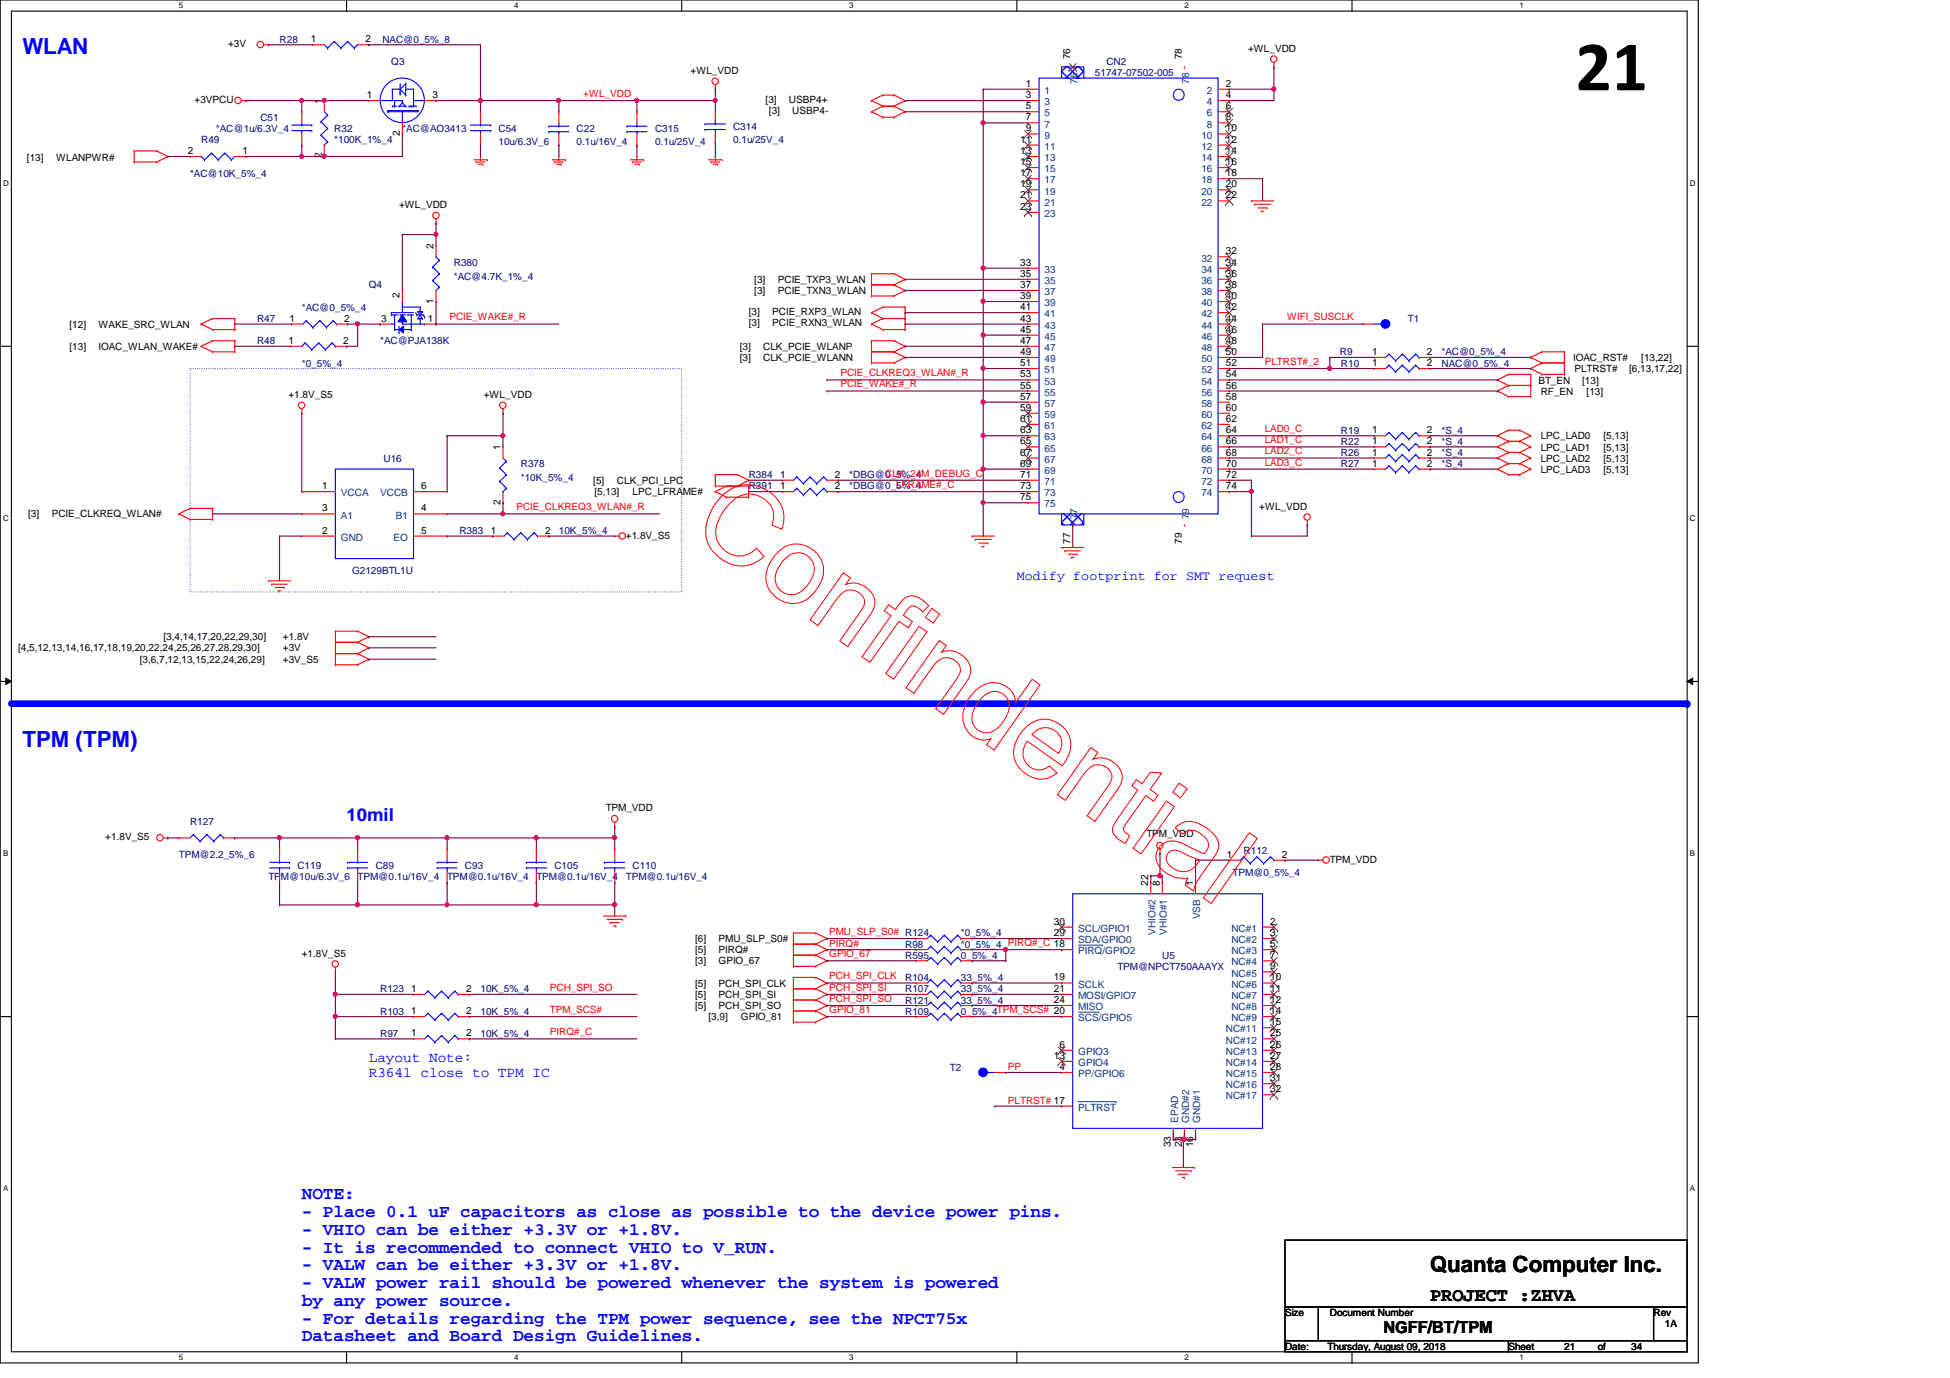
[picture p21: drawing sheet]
<svg xmlns="http://www.w3.org/2000/svg" width="297mm" height="210mm" viewBox="0 0 297 210" stroke-linecap="round" stroke-linejoin="round" font-family="sans-serif">
<defs><g id="words">
<text font-size="10.9" x="240" y="13.8">21</text>
<g font-size="3.4" fill="#00f">
<text x="3.4" y="8.3">WLAN</text>
<text x="3.4" y="113.8">TPM (TPM)</text>
</g>
<text font-size="3.4" x="217.8" y="193.8">Quanta Computer Inc.</text>
<text font-size="2.9" x="217.8" y="198.1">PROJECT :ZHVA</text>
<g font-size="2.7" fill="#00f">
<text x="52.8" y="125.1">10mil</text>
<text x="46" y="182.7">NOTE:</text>
<text x="46" y="185.4">- Place 0.1 uF capacitors as close as possible to the device power pins.</text>
<text x="46" y="188.1">- VHIO can be either +3.3V or +1.8V.</text>
<text x="46" y="190.8">- It is recommended to connect VHIO to V_RUN.</text>
<text x="46" y="193.5">- VALW can be either +3.3V or +1.8V.</text>
<text x="46" y="196.2">- VALW power rail should be powered whenever the system is powered</text>
<text x="46" y="198.9">by any power source.</text>
<text x="46" y="201.6">- For details regarding the TPM power sequence, see the NPCT75x</text>
<text x="46" y="204.3">Datasheet and Board Design Guidelines.</text>
</g>
<text font-size="2.5" x="210.7" y="203">NGFF/BT/TPM</text>
<g font-size="2.2" fill="#00f">
<text x="56.2" y="161.8">Layout Note:</text>
<text x="56.2" y="164">R3641 close to TPM IC</text>
</g>
<text font-size="2" fill="#00f" x="154.9" y="88.3">Modify footprint for SMT request</text>
<g font-size="1.5">
<text x="34.8" y="7.2">+3V</text>
<text x="47.4" y="6.4">1</text>
<text x="55.7" y="6.4">2</text>
<text x="105.2" y="11.3">+WL_VDD</text>
<text x="163" y="9" transform="rotate(-90 163 9)">76</text>
<text x="180" y="9" transform="rotate(-90 180 9)">78</text>
<text x="190.1" y="7.9">+WL_VDD</text>
<text x="29.6" y="15.7">+3VPCU</text>
<text x="49" y="15.8" transform="rotate(-90 49 15.8)">1</text>
<text x="55.9" y="14.9">1</text>
<text x="65.9" y="14.9">3</text>
<text x="116.6" y="15.7">[3]</text>
<text x="117.1" y="17.4">[3]</text>
<text x="120.2" y="15.7">USBP4+</text>
<text x="120.7" y="17.4">USBP4-</text>
<text x="156.2" y="13.2">1</text>
<text x="156.2" y="14.9">3</text>
<text x="156.2" y="16.6">5</text>
<text x="186.7" y="14.9">4</text>
<text x="186.7" y="16.6">6</text>
<text x="186.7" y="13.2">2</text>
<text x="28.6" y="23.5">2</text>
<text x="37" y="23.5">1</text>
<text x="60.9" y="20.7" transform="rotate(-90 60.9 20.7)">2</text>
<text x="155.4" y="21.7">11</text>
<text x="155.4" y="23.5">13</text>
<text x="156.2" y="18.3">7</text>
<text x="156.2" y="20">9</text>
<text x="186.7" y="18.3">8</text>
<text x="186.7" y="20">10</text>
<text x="186.7" y="21.7">12</text>
<text x="186.7" y="23.5">14</text>
<text x="4.1" y="24.6">[13]</text>
<text x="8.5" y="24.6">WLANPWR#</text>
<text x="49" y="24.1" transform="rotate(-90 49 24.1)">2</text>
<text x="155.4" y="25.1">15</text>
<text x="155.4" y="26.8">17</text>
<text x="155.4" y="28.5">19</text>
<text x="186.7" y="25.1">16</text>
<text x="186.7" y="26.8">18</text>
<text x="186.7" y="28.5">20</text>
<text x="60.8" y="31.7">+WL_VDD</text>
<text x="155.4" y="30.2">21</text>
<text x="155.4" y="32">23</text>
<text x="186.7" y="30.2">22</text>
<text x="66" y="37.9" transform="rotate(-90 66 37.9)">2</text>
<text x="155.4" y="40.5">33</text>
<text x="186.7" y="38.7">32</text>
<text x="186.7" y="40.5">34</text>
<text x="60.9" y="45.4" transform="rotate(-90 60.9 45.4)">2</text>
<text x="66" y="46.3" transform="rotate(-90 66 46.3)">1</text>
<text x="114.9" y="43.1">[3]</text>
<text x="114.9" y="44.8">[3]</text>
<text x="118.5" y="43.1">PCIE_TXP3_WLAN</text>
<text x="118.5" y="44.8">PCIE_TXN3_WLAN</text>
<text x="155.4" y="43.9">37</text>
<text x="155.4" y="45.6">39</text>
<text x="155.4" y="47.2">41</text>
<text x="155.4" y="42.2">35</text>
<text x="186.7" y="43.9">38</text>
<text x="186.7" y="45.6">40</text>
<text x="186.7" y="47.2">42</text>
<text x="186.7" y="42.2">36</text>
<text x="10.6" y="53.3">[13]</text>
<text x="10.6" y="49.9">[12]</text>
<text x="15" y="53.3">IOAC_WLAN_WAKE#</text>
<text x="15" y="49.9">WAKE_SRC_WLAN</text>
<text x="43.9" y="52.4">1</text>
<text x="44.1" y="49">1</text>
<text x="52.3" y="52.4">2</text>
<text x="52.4" y="49">2</text>
<text x="58.1" y="49">3</text>
<text x="65.2" y="49">1</text>
<text x="112.7" y="53.3">[3]</text>
<text x="114" y="48">[3]</text>
<text x="114" y="49.7">[3]</text>
<text x="116.2" y="53.3">CLK_PCIE_WLANP</text>
<text x="117.6" y="48">PCIE_RXP3_WLAN</text>
<text x="117.6" y="49.7">PCIE_RXN3_WLAN</text>
<text x="155.4" y="50.7">45</text>
<text x="155.4" y="52.4">47</text>
<text x="155.4" y="49">43</text>
<text x="186.7" y="50.7">46</text>
<text x="186.7" y="52.4">48</text>
<text x="186.7" y="49">44</text>
<text x="112.7" y="55">[3]</text>
<text x="116.2" y="55">CLK_PCIE_WLANN</text>
<text x="155.4" y="54.1">49</text>
<text x="155.4" y="55.8">51</text>
<text x="155.4" y="57.5">53</text>
<text x="155.4" y="59.2">55</text>
<text x="186.7" y="54.1">50</text>
<text x="186.7" y="55.8">52</text>
<text x="186.7" y="57.5">54</text>
<text x="186.7" y="59.2">56</text>
<text x="209" y="54.1">1</text>
<text x="209" y="55.8">1</text>
<text x="217.3" y="54.1">2</text>
<text x="217.3" y="55.8">2</text>
<text x="234.4" y="58.4">BT_EN</text>
<text x="239.6" y="55">IOAC_RST#</text>
<text x="239.8" y="56.7">PLTRST#</text>
<text x="241" y="58.4">[13]</text>
<text x="248.2" y="56.7">[6,13,17,22]</text>
<text x="250" y="55">[13,22]</text>
<text x="43.9" y="60.6">+1.8V_S5</text>
<text x="73.7" y="60.6">+WL_VDD</text>
<text x="155.4" y="60.9">57</text>
<text x="155.4" y="62.6">59</text>
<text x="155.4" y="64.3">61</text>
<text x="155.4" y="66">63</text>
<text x="186.7" y="60.9">58</text>
<text x="186.7" y="62.6">60</text>
<text x="186.7" y="64.3">62</text>
<text x="186.7" y="66">64</text>
<text x="209" y="66">1</text>
<text x="217.3" y="66">2</text>
<text x="234.7" y="60.1">RF_EN</text>
<text x="241.7" y="60.1">[13]</text>
<text x="76.2" y="68.6" transform="rotate(-90 76.2 68.6)">1</text>
<text x="155.4" y="67.7">65</text>
<text x="155.4" y="69.4">67</text>
<text x="155.4" y="71.1">69</text>
<text x="186.7" y="67.7">66</text>
<text x="186.7" y="69.4">68</text>
<text x="186.7" y="71.1">70</text>
<text x="209" y="69.4">1</text>
<text x="209" y="67.7">1</text>
<text x="209" y="71.1">1</text>
<text x="217.3" y="69.4">2</text>
<text x="217.3" y="67.7">2</text>
<text x="217.3" y="71.1">2</text>
<text x="234.7" y="68.6">LPC_LAD1</text>
<text x="234.7" y="66.9">LPC_LAD0</text>
<text x="234.7" y="70.3">LPC_LAD2</text>
<text x="244.3" y="68.6">[5,13]</text>
<text x="244.3" y="66.9">[5,13]</text>
<text x="244.3" y="70.3">[5,13]</text>
<text x="49.1" y="74.5">1</text>
<text x="49.1" y="77.9">3</text>
<text x="64.2" y="77.9">4</text>
<text x="64.2" y="74.5">6</text>
<text x="76.2" y="76.9" transform="rotate(-90 76.2 76.9)">2</text>
<text x="90.4" y="73.7">[5]</text>
<text x="90.5" y="75.4">[5,13]</text>
<text x="94" y="73.7">CLK_PCI_LPC</text>
<text x="96.3" y="75.4">LPC_LFRAME#</text>
<text x="118.8" y="72.8">1</text>
<text x="118.8" y="74.5">1</text>
<text x="127.2" y="72.8">2</text>
<text x="127.2" y="74.5">2</text>
<text x="155.4" y="72.8">71</text>
<text x="155.4" y="74.5">73</text>
<text x="155.4" y="76.2">75</text>
<text x="186.7" y="72.8">72</text>
<text x="186.7" y="74.5">74</text>
<text x="191.8" y="77.6">+WL_VDD</text>
<text x="234.7" y="72">LPC_LAD3</text>
<text x="244.3" y="72">[5,13]</text>
<text x="4.3" y="78.8">[3]</text>
<text x="7.9" y="78.8">PCIE_CLKREQ_WLAN#</text>
<text x="49.1" y="81.3">2</text>
<text x="64.2" y="81.3">5</text>
<text x="74.8" y="81.3">1</text>
<text x="83.1" y="81.3">2</text>
<text x="95.3" y="82">+1.8V_S5</text>
<text x="163" y="82.8" transform="rotate(-90 163 82.8)">77</text>
<text x="180" y="82.8" transform="rotate(-90 180 82.8)">79</text>
<text x="2.7" y="99.2">[4,5,12,13,14,16,17,18,19,20,22,24,25,26,27,28,29,30]</text>
<text x="21.3" y="101">[3,6,7,12,13,15,22,24,26,29]</text>
<text x="24.9" y="97.5">[3,4,14,17,20,22,29,30]</text>
<text x="43.1" y="97.5">+1.8V</text>
<text x="43.1" y="99.2">+3V</text>
<text x="43.1" y="101">+3V_S5</text>
<text x="92.3" y="123.6">TPM_VDD</text>
<text x="16" y="128">+1.8V_S5</text>
<text x="174.6" y="127.5">TPM_VDD</text>
<text x="186.9" y="130.6">1</text>
<text x="195.2" y="130.6">2</text>
<text x="202.6" y="131.4">TPM_VDD</text>
<text x="174.9" y="135" transform="rotate(-90 174.9 135)">22</text>
<text x="176.7" y="135" transform="rotate(-90 176.7 135)">8</text>
<text x="181.7" y="135" transform="rotate(-90 181.7 135)">1</text>
<text x="105.9" y="143.5">[6]</text>
<text x="109.5" y="143.5">PMU_SLP_S0#</text>
<text x="160.5" y="142.6">29</text>
<text x="160.5" y="140.8">30</text>
<text x="193.5" y="140.8">2</text>
<text x="193.5" y="142.6">3</text>
<text x="46" y="145.7">+1.8V_S5</text>
<text x="105.9" y="145.2">[5]</text>
<text x="105.9" y="146.9">[3]</text>
<text x="109.5" y="145.2">PIRQ#</text>
<text x="109.5" y="146.9">GPIO_67</text>
<text x="160.5" y="149.4">19</text>
<text x="193.5" y="149.4">10</text>
<text x="193.5" y="147.7">9</text>
<text x="193.5" y="146">7</text>
<text x="193.5" y="144.3">5</text>
<text x="62.7" y="151.1">1</text>
<text x="62.7" y="154.5">1</text>
<text x="71" y="151.1">2</text>
<text x="71" y="154.5">2</text>
<text x="105.9" y="150.3">[5]</text>
<text x="105.9" y="152">[5]</text>
<text x="105.9" y="153.7">[5]</text>
<text x="107.9" y="155.4">[3,9]</text>
<text x="109.5" y="150.3">PCH_SPI_CLK</text>
<text x="109.5" y="152">PCH_SPI_SI</text>
<text x="109.5" y="153.7">PCH_SPI_SO</text>
<text x="112.9" y="155.4">GPIO_81</text>
<text x="160.5" y="152.8">24</text>
<text x="160.5" y="151.1">21</text>
<text x="193.5" y="154.5">14</text>
<text x="193.5" y="152.8">12</text>
<text x="193.5" y="151.1">11</text>
<text x="62.7" y="157.9">1</text>
<text x="71" y="157.9">2</text>
<text x="160.5" y="161.3">13</text>
<text x="161.4" y="159.6">6</text>
<text x="193.5" y="156.2">15</text>
<text x="193.5" y="157.9">25</text>
<text x="193.5" y="159.6">26</text>
<text x="193.5" y="161.3">27</text>
<text x="161.4" y="163">4</text>
<text x="193.5" y="166.4">32</text>
<text x="193.5" y="164.7">31</text>
<text x="193.5" y="163">28</text>
<text x="178.3" y="174.8" transform="rotate(-90 178.3 174.8)">33</text>
<text x="180" y="174.8" transform="rotate(-90 180 174.8)">23</text>
<text x="181.7" y="174.8" transform="rotate(-90 181.7 174.8)">16</text>
<text x="195.7" y="200.5">Size</text>
<text x="202.6" y="200.5">Document Number</text>
<text x="251.9" y="200.5">Rev</text>
<text x="253.6" y="202.2">1A</text>
<text x="195.7" y="205.6">Date:</text>
<text x="202.2" y="205.6">Thursday, August 09, 2018</text>
<text x="229.8" y="205.6">Sheet</text>
<text x="238.3" y="205.6">21</text>
<text x="243.4" y="205.6">of</text>
<text x="248.5" y="205.6">34</text>
</g>
<g font-size="1.5" fill="#000080">
<text x="42.6" y="6.5">R28</text>
<text x="58.2" y="6.5">NAC@0_5%_8</text>
<text x="59.6" y="9.9">Q3</text>
<text x="166.8" y="11.6">51747-07502-005</text>
<text x="168.5" y="9.9">CN2</text>
<text x="30.6" y="21.8">R49</text>
<text x="32.9" y="20.1">*AC@1u/6.3V_4</text>
<text x="39.7" y="18.4">C51</text>
<text x="50.9" y="20.1">R32</text>
<text x="50.9" y="21.8">*100K_1%_4</text>
<text x="61.3" y="20.1">*AC@AO3413</text>
<text x="75.9" y="20.1">C54</text>
<text x="75.9" y="22.1">10u/6.3V_6</text>
<text x="87.8" y="20.1">C22</text>
<text x="87.8" y="22.1">0.1u/16V_4</text>
<text x="99.8" y="20.1">C315</text>
<text x="99.8" y="22.1">0.1u/25V_4</text>
<text x="111.7" y="19.8">C314</text>
<text x="111.7" y="21.8">0.1u/25V_4</text>
<text x="29" y="26.9">*AC@10K_5%_4</text>
<text x="69.1" y="40.5">R380</text>
<text x="46" y="47.3">*AC@0_5%_4</text>
<text x="56.2" y="43.9">Q4</text>
<text x="69.1" y="42.6">*AC@4.7K_1%_4</text>
<text x="39.2" y="49">R47</text>
<text x="39.2" y="52.5">R48</text>
<text x="57.9" y="52.5">*AC@PJA138K</text>
<text x="214.5" y="49">T1</text>
<text x="46" y="55.8">*0_5%_4</text>
<text x="204.1" y="54.1">R9</text>
<text x="204.3" y="55.8">R10</text>
<text x="219.6" y="54.1">*AC@0_5%_4</text>
<text x="219.6" y="55.8">NAC@0_5%_4</text>
<text x="58.4" y="70.3">U16</text>
<text x="79.3" y="71.2">R378</text>
<text x="204.3" y="69.5">R26</text>
<text x="204.3" y="67.8">R22</text>
<text x="204.3" y="71.2">R27</text>
<text x="204.3" y="66">R19</text>
<text x="219.6" y="71.2">*S_4</text>
<text x="219.6" y="66">*S_4</text>
<text x="219.6" y="67.8">*S_4</text>
<text x="219.6" y="69.5">*S_4</text>
<text x="79.3" y="73.2">*10K_5%_4</text>
<text x="114" y="72.9">R384</text>
<text x="114" y="74.5">R391</text>
<text x="129.4" y="72.9">*DBG@0_5%_4</text>
<text x="129.4" y="74.5">*DBG@0_5%_4</text>
<text x="70" y="81.4">R383</text>
<text x="85.1" y="81.4">10K_5%_4</text>
<text x="53.6" y="87.5">G2129BTL1U</text>
<text x="29" y="125.6">R127</text>
<text x="27.3" y="130.7">TPM@2.2_5%_6</text>
<text x="189.4" y="130">R112</text>
<text x="40.9" y="134.1">TPM@10u/6.3V_6</text>
<text x="45.3" y="132.4">C119</text>
<text x="54.5" y="134.1">TPM@0.1u/16V_4</text>
<text x="57.2" y="132.4">C89</text>
<text x="68.1" y="134.1">TPM@0.1u/16V_4</text>
<text x="70.8" y="132.4">C93</text>
<text x="81.7" y="134.1">TPM@0.1u/16V_4</text>
<text x="84.5" y="132.4">C105</text>
<text x="95.3" y="134.1">TPM@0.1u/16V_4</text>
<text x="96.3" y="132.4">C110</text>
<text x="187.7" y="133.4">TPM@0_5%_4</text>
<text x="146.4" y="142.6">*0_5%_4</text>
<text x="137.9" y="149.4">R104</text>
<text x="137.9" y="144.4">R98</text>
<text x="137.9" y="146">R595</text>
<text x="146.4" y="149.4">33_5%_4</text>
<text x="146.4" y="146">0_5%_4</text>
<text x="146.4" y="144.4">*0_5%_4 PIRQ#_C 18</text>
<text x="170.2" y="147.7">TPM@NPCT750AAAYX</text>
<text x="177" y="146">U5</text>
<text x="57.9" y="151.1">R123</text>
<text x="57.9" y="154.6">R103</text>
<text x="73.2" y="151.1">10K_5%_4</text>
<text x="73.2" y="154.6">10K_5%_4</text>
<text x="137.9" y="151.1">R107</text>
<text x="137.9" y="154.6">R109</text>
<text x="137.9" y="152.9">R121</text>
<text x="146.4" y="151.1">33_5%_4</text>
<text x="146.4" y="154.6">0_5%_4TPM_SCS# 20</text>
<text x="146.4" y="152.9">33_5%_4</text>
<text x="57.9" y="157.9">R97</text>
<text x="73.2" y="157.9">10K_5%_4</text>
<text x="144.7" y="163.1">T2</text>
</g>
<g font-size="1.5" fill="#f00">
<text x="88.9" y="14.8">+WL_VDD</text>
<text x="68.4" y="48.8">PCIE_WAKE#_R</text>
<text x="196.1" y="48.8">WIFI_SUSCLK</text>
<text x="128" y="57.3">PCIE_CLKREQ3_WLAN#_R</text>
<text x="128" y="59">PCIE_WAKE#_R</text>
<text x="192.7" y="55.6">PLTRST#_2</text>
<text x="192.7" y="65.8">LAD0_C</text>
<text x="192.7" y="67.5">LAD1_C</text>
<text x="192.7" y="69.2">LAD2_C</text>
<text x="192.7" y="70.9">LAD3_C</text>
<text x="78.7" y="77.7">PCIE_CLKREQ3_WLAN#_R</text>
<text x="134.8" y="72.6">CLK_24M_DEBUG_C</text>
<text x="136.5" y="74.3">LFRAME#_C</text>
<text x="126.3" y="142.4">PMU_SLP_S0# R124</text>
<text x="126.3" y="149.2">PCH_SPI_CLK</text>
<text x="126.3" y="144.3">PIRQ#</text>
<text x="126.3" y="145.8">GPIO_67</text>
<text x="83.8" y="154.3">TPM_SCS#</text>
<text x="83.8" y="150.9">PCH_SPI_SO</text>
<text x="126.3" y="150.9">PCH_SPI_SI</text>
<text x="126.3" y="152.6">PCH_SPI_SO</text>
<text x="126.3" y="154.3">GPIO_81</text>
<text x="83.8" y="157.7">PIRQ#_C</text>
<text x="153.5" y="163">PP</text>
<text x="153.5" y="168.1">PLTRST# 17</text>
</g>
<g font-size="1.5" fill="#004080">
<text x="159.1" y="14.3">1</text>
<text x="159.1" y="16">3</text>
<text x="159.1" y="17.7">5</text>
<text x="164.1" y="12.7" transform="rotate(-90 164.1 12.7)">76</text>
<text x="181.1" y="12.7" transform="rotate(-90 181.1 12.7)">78</text>
<text x="183.9" y="16">4</text>
<text x="183.9" y="17.7">6</text>
<text x="183.9" y="14.3">2</text>
<text x="159.1" y="19.4">7</text>
<text x="159.1" y="21.1">9</text>
<text x="159.1" y="22.8">11</text>
<text x="183" y="21.1">10</text>
<text x="183" y="22.8">12</text>
<text x="183.9" y="19.4">8</text>
<text x="159.1" y="24.6">13</text>
<text x="159.1" y="26.2">15</text>
<text x="159.1" y="27.9">17</text>
<text x="159.1" y="29.6">19</text>
<text x="183" y="24.6">14</text>
<text x="183" y="26.2">16</text>
<text x="183" y="27.9">18</text>
<text x="183" y="29.6">20</text>
<text x="159.1" y="31.3">21</text>
<text x="159.1" y="33.1">23</text>
<text x="183" y="31.3">22</text>
<text x="159.1" y="41.6">33</text>
<text x="183" y="39.8">32</text>
<text x="183" y="41.6">34</text>
<text x="159.1" y="45">37</text>
<text x="159.1" y="46.7">39</text>
<text x="159.1" y="43.3">35</text>
<text x="183" y="45">38</text>
<text x="183" y="46.7">40</text>
<text x="183" y="43.3">36</text>
<text x="159.1" y="48.3">41</text>
<text x="159.1" y="51.8">45</text>
<text x="159.1" y="53.5">47</text>
<text x="159.1" y="50.1">43</text>
<text x="183" y="51.8">46</text>
<text x="183" y="53.5">48</text>
<text x="183" y="50.1">44</text>
<text x="183" y="48.3">42</text>
<text x="159.1" y="55.2">49</text>
<text x="159.1" y="56.9">51</text>
<text x="159.1" y="58.6">53</text>
<text x="183" y="55.2">50</text>
<text x="183" y="56.9">52</text>
<text x="183" y="58.6">54</text>
<text x="159.1" y="60.3">55</text>
<text x="159.1" y="62">57</text>
<text x="159.1" y="63.7">59</text>
<text x="159.1" y="65.4">61</text>
<text x="183" y="60.3">56</text>
<text x="183" y="62">58</text>
<text x="183" y="63.7">60</text>
<text x="183" y="65.4">62</text>
<text x="159.1" y="67.1">63</text>
<text x="159.1" y="68.8">65</text>
<text x="159.1" y="70.5">67</text>
<text x="183" y="67.1">64</text>
<text x="183" y="68.8">66</text>
<text x="183" y="70.5">68</text>
<text x="51.9" y="75.6">VCCA</text>
<text x="57.9" y="75.6">VCCB</text>
<text x="159.1" y="72.2">69</text>
<text x="159.1" y="73.9">71</text>
<text x="159.1" y="75.6">73</text>
<text x="159.1" y="77.3">75</text>
<text x="183" y="72.2">70</text>
<text x="183" y="73.9">72</text>
<text x="183" y="75.6">74</text>
<text x="51.9" y="82.4">GND</text>
<text x="51.9" y="79">A1</text>
<text x="59.9" y="82.4">EO</text>
<text x="60.3" y="79">B1</text>
<text x="164.1" y="79.1" transform="rotate(-90 164.1 79.1)">77</text>
<text x="181.1" y="79.1" transform="rotate(-90 181.1 79.1)">79</text>
<text x="164.3" y="143.7">SDA/GPIO0</text>
<text x="164.3" y="141.9">SCL/GPIO1</text>
<text x="176" y="142.4" transform="rotate(-90 176 142.4)">VHIO#2</text>
<text x="177.8" y="142.4" transform="rotate(-90 177.8 142.4)">VHIO#1</text>
<text x="182.8" y="140" transform="rotate(-90 182.8 140)">VSB</text>
<text x="187.6" y="141.9">NC#1</text>
<text x="187.6" y="143.7">NC#2</text>
<text x="164.3" y="145.4">PIRQ/GPIO2</text>
<text x="187.6" y="148.8">NC#5</text>
<text x="187.6" y="147.1">NC#4</text>
<text x="187.6" y="145.4">NC#3</text>
<text x="164.3" y="153.9">MISO</text>
<text x="164.3" y="152.2">MOSI/GPIO7</text>
<text x="164.3" y="155.6">SCS/GPIO5</text>
<text x="164.3" y="150.5">SCLK</text>
<text x="187.6" y="150.5">NC#6</text>
<text x="187.6" y="155.6">NC#9</text>
<text x="187.6" y="153.9">NC#8</text>
<text x="187.6" y="152.2">NC#7</text>
<text x="164.3" y="160.7">GPIO3</text>
<text x="186.7" y="157.3">NC#11</text>
<text x="186.7" y="159">NC#12</text>
<text x="186.7" y="160.7">NC#13</text>
<text x="164.3" y="164.1">PP/GPIO6</text>
<text x="164.3" y="162.4">GPIO4</text>
<text x="186.7" y="167.5">NC#17</text>
<text x="186.7" y="165.8">NC#16</text>
<text x="186.7" y="162.4">NC#14</text>
<text x="186.7" y="164.1">NC#15</text>
<text x="164.3" y="169.2">PLTRST</text>
<text x="179.4" y="171" transform="rotate(-90 179.4 171)">EPAD</text>
<text x="181.1" y="171" transform="rotate(-90 181.1 171)">GND#2</text>
<text x="182.8" y="171" transform="rotate(-90 182.8 171)">GND#1</text>
</g>
<g font-size="1.2">
<text x="27.3" y="1.3">5</text>
<text x="78.3" y="1.3">4</text>
<text x="129.4" y="1.3">3</text>
<text x="180.4" y="1.3">2</text>
<text x="231.5" y="1.3">1</text>
<text x=".5" y="28.3">D</text>
<text x="257.4" y="28.3">D</text>
<text x=".5" y="79.4">C</text>
<text x="257.4" y="79.4">C</text>
<text x=".5" y="130.4">B</text>
<text x="257.4" y="130.4">B</text>
<text x=".5" y="181.5">A</text>
<text x="257.4" y="181.5">A</text>
<text x="27.3" y="207.2">5</text>
<text x="78.3" y="207.2">4</text>
<text x="129.4" y="207.2">3</text>
<text x="180.4" y="207.2">2</text>
<text x="231.5" y="207.2">1</text>
</g>
</g></defs>
<path d="M0 0h258.7v207.6h-258.7zM1.7 1.7h255.3v204.2h-255.3z" fill="none" stroke="#000" stroke-width=".17"/>
<g fill="#fff">
<path d="M27.3 .2h.6v1.3h-.6z"/>
<path d="M27.3 206.1h.6v1.3h-.6z"/>
</g>
<path d="M52.8 0v1.7M52.8 205.9v1.7" fill="none" stroke="#000" stroke-width=".17"/>
<g fill="#fff">
<path d="M78.3 .2h.6v1.3h-.6z"/>
<path d="M78.3 206.1h.6v1.3h-.6z"/>
</g>
<path d="M103.8 0v1.7M103.8 205.9v1.7" fill="none" stroke="#000" stroke-width=".17"/>
<g fill="#fff">
<path d="M129.4 .2h.6v1.3h-.6z"/>
<path d="M129.4 206.1h.6v1.3h-.6z"/>
</g>
<path d="M154.9 0v1.7M154.9 205.9v1.7" fill="none" stroke="#000" stroke-width=".17"/>
<g fill="#fff">
<path d="M180.4 .2h.7v1.3h-.7z"/>
<path d="M180.4 206.1h.7v1.3h-.7z"/>
</g>
<path d="M205.9 0v1.7M205.9 205.9v1.7" fill="none" stroke="#000" stroke-width=".17"/>
<g fill="#fff">
<path d="M231.5 .2h.6v1.3h-.6z"/>
<path d="M231.5 206.1h.6v1.3h-.6z"/>
<path d="M.5 27.2h.8v1.4h-.8z"/>
<path d="M257.4 27.2h.9v1.4h-.9z"/>
<path d="M.5 78.3h.8v1.3h-.8z"/>
<path d="M257.4 78.3h.9v1.3h-.9z"/>
</g>
<path d="M0 52.7h1.7M257 52.7h1.7" fill="none" stroke="#000" stroke-width=".17"/>
<g fill="#fff">
<path d="M.5 129.3h.7v1.4h-.7z"/>
<path d="M257.4 129.3h.8v1.4h-.8z"/>
</g>
<path d="M0 103.8h1.7M257 103.8h1.7" fill="none" stroke="#000" stroke-width=".17"/>
<path d="M.9 103.3l.8 .5-.8 .5zM257 103.8l.8-.5v1z" fill="#000"/>
<path d="M.9 103.3l.8 .5-.8 .5zM257 103.8l.8-.5v1z" fill="none" stroke="#000" stroke-width=".15"/>
<g fill="#fff">
<path d="M.5 180.4h.7v1.3h-.7z"/>
<path d="M257.4 180.4h.8v1.3h-.8z"/>
</g>
<path d="M0 154.9h1.7M257 154.9h1.7" fill="none" stroke="#000" stroke-width=".17"/>
<path d="M1.7 107.2h255.3" fill="none" stroke="#00f" stroke-width="1"/>
<circle cx="257" cy="107.2" r=".51" fill="#00f"/>
<path d="M29 56.1h74.8v34.1h-74.8z" fill="none" stroke="#8000ff" stroke-width=".17" stroke-dasharray="0 .3"/>
<g fill="none" stroke="#f00" stroke-width=".17">
<path d="M36.8 15.3h.7M37.5 15.3h.1M40.2 6.8h.7M40.9 6.8h.1M109 13.6h.1M109 12.9v.7M132.8 15.3h.1M132.8 17h.1M132.8 15.3l1.7 .9M132.8 17l1.7 .9M134.5 16.2h.1M134.5 14.5h.1"/>
<path d="M134.5 17.9h.1M134.5 16.2h1.7M134.5 14.5l-1.7 .8M134.5 14.5h1.7M134.5 17.9h1.7M134.5 16.2l-1.7 .8M136.2 16.2h.1M136.2 14.5h.1M136.2 17.9h.1M136.2 14.5l1.7 .8M136.2 16.2l1.7 .8M137.9 15.3h.1"/>
<path d="M137.9 17h.1M137.9 15.3l-1.7 .9M137.9 17l-1.7 .9M194.1 10.2h.1M194.1 9.5v.7M20.4 24.7h.1M20.4 23h.1M20.4 23h3.5M20.4 24.7h3.5M20.4 23v1.7M23.9 23h.1M23.9 24.7h.1"/>
<path d="M23.9 23l1.7 .8M25.6 23.8h.1M25.6 23.8l-1.7 .9M66.4 34h.1M66.4 33.4v.6M72.2 24.3h2M72.5 24.7h.1M72.5 24.7h1.4M72.9 25h.6M73.2 24.3h.1M73.2 23.8v.5M73.5 25h.1"/>
<path d="M74.2 24.3h.1M84.1 24.3h2M84.5 24.7h.1M84.5 24.7h1.3M84.8 25h.7M85.1 24.3h.1M85.1 23.8v.5M85.5 25h.1M86.1 24.3h.1M96 24.3h2M96.3 24.7h.1M96.3 24.7h1.4"/>
<path d="M96.7 25h.7M97 24.3h.1M97 23.8v.5M97.4 25h.1M98 24.3h.1M107.9 24.3h2.1M108.3 24.7h.1M108.3 24.7h1.3M108.6 25h.7M109 24.3h.1M109 23.8v.5M109.3 25h.1"/>
<path d="M110 24.3h.1M190.6 30.6h.1M190.6 30.6h3.5M191.1 31.1h.1M191.1 31.1h2.4M191.6 31.7h1.4M192.1 32.2h.1M192.1 32.2h.4M193 31.7h.1M30.6 52.7h.1M30.6 49.4h.1M30.6 52.7l1.8 .9"/>
<path d="M30.6 49.4l1.8 .8M32.4 51.9h.1M32.4 53.6h.1M32.4 48.5h.1M32.4 50.2h.1M32.4 51.9h3.4M32.4 51.9l-1.8 .8M32.4 53.6h3.4M32.4 48.5h3.4M32.4 48.5l-1.8 .9M32.4 50.2h3.4M35.8 53.6h.1"/>
<path d="M35.8 51.9h.1M35.8 50.2h.1M35.8 48.5h.1M35.8 48.5v1.7M35.8 51.9v1.7M132.8 43.4h.1M132.8 41.7h.1M132.8 45.1h.1M132.8 47.6h.1M132.8 49.4h.1M132.8 53.6h.1M132.8 55.3h.1"/>
<path d="M132.8 51.9h.1M132.8 51.9h3.4M132.8 53.6h3.4M132.8 55.3h3.4M132.8 41.7h3.4M132.8 43.4h3.4M132.8 41.7v3.4M132.8 51.9v3.4M132.8 45.1h3.4M132.8 47.6l1.7 .9M132.8 49.4l1.7 .8M134.5 46.8h.1"/>
<path d="M134.5 48.5h.1M134.5 50.2h.1M134.5 48.5h3.4M134.5 50.2h3.4M134.5 46.8l-1.7 .8M134.5 46.8h3.4M134.5 48.5l-1.7 .9M136.2 41.7h.1M136.2 43.4h.1M136.2 45.1h.1M136.2 53.6h.1M136.2 55.3h.1"/>
<path d="M136.2 51.9h.1M136.2 41.7l1.7 .8M136.2 43.4l1.7 .8M136.2 53.6l1.7 .8M136.2 51.9l1.7 .8M137.9 42.5h.1M137.9 44.2h.1M137.9 46.8h.1M137.9 48.5h.1M137.9 50.2h.1M137.9 54.4h.1M137.9 52.7h.1"/>
<path d="M137.9 42.5l-1.7 .9M137.9 44.2l-1.7 .9M137.9 46.8v3.4M137.9 54.4l-1.7 .9M137.9 52.7l-1.7 .9M228.1 59.6h.1M228.1 57.9h.1M228.1 59.6l1.7 .8M228.1 57.9l1.7 .8M229.8 58.7h.1M229.8 57h.1M229.8 57h3.4"/>
<path d="M229.8 58.7l-1.7 .9M229.8 58.7h3.4M229.8 57l-1.7 .9M233.2 56.1h.1M233.2 54.4h.1M233.2 58.7h.1M233.2 57h.1M233.2 56.1l1.7 .9M233.2 54.4l1.7 .9M233.2 57v3.4M234.9 57h.1M234.9 55.3h.1"/>
<path d="M234.9 53.6h.1M234.9 53.6h3.4M234.9 57h3.4M234.9 55.3l-1.7 .8M234.9 55.3h3.4M234.9 53.6l-1.7 .8M238.3 55.3h.1M238.3 57h.1M238.3 53.6h.1M238.3 53.6v3.4M27.3 78.3h.1M27.3 78.3l1.7 .8"/>
<path d="M29 77.4h.1M29 79.1h.1M29 77.4l-1.7 .9M29 77.4h3.4M29 79.1h3.4M32.4 77.4h.1M32.4 79.1h.1M32.4 77.4v1.7M46 62.9h.1M46 62.3v.6M76.6 62.9h.1M76.6 62.3v.6"/>
<path d="M109 74h.1M109 72.3h.1M109 74.9h.1M109 72.3h3.3M109 74h5M109 72.3v1.7M109 74.9l1.7 .8M110.7 75.7h.1M110.7 74h.1M110.7 75.7h3.3M110.7 74l-1.7 .9M112.3 72.3h.1"/>
<path d="M112.3 74h.1M112.3 72.3l1.7 .9M114 73.2h.1M114 74h.1M114 75.7h.1M114 73.2l-1.7 .8M114 74v1.7M199.1 80h.1M199.1 79.3v.7M228.1 68.1h.1M228.1 66.4h.1M228.1 71.5h.1"/>
<path d="M228.1 69.8h.1M228.1 68.1l1.7 .8M228.1 66.4l1.7 .8M228.1 71.5l1.7 .8M228.1 69.8l1.7 .8M229.8 60.4h.1M229.8 67.2h.1M229.8 68.9h.1M229.8 65.5h.1M229.8 70.6h.1M229.8 72.3h.1M229.8 60.4h3.4"/>
<path d="M229.8 72.3h1.7M229.8 67.2l-1.7 .9M229.8 67.2h1.7M229.8 68.9h1.7M229.8 65.5l-1.7 .9M229.8 65.5h1.7M229.8 70.6l-1.7 .9M229.8 70.6h1.7M229.8 68.9l-1.7 .9M231.5 67.2h.1M231.5 68.9h.1M231.5 65.5h.1"/>
<path d="M231.5 70.6h.1M231.5 72.3h.1M231.5 67.2l1.7 .9M231.5 65.5l1.7 .9M231.5 70.6l1.7 .9M231.5 68.9l1.7 .9M233.2 60.4h.1M233.2 68.1h.1M233.2 66.4h.1M233.2 71.5h.1M233.2 69.8h.1M233.2 68.1l-1.7 .8"/>
<path d="M233.2 66.4l-1.7 .8M233.2 71.5l-1.7 .8M233.2 69.8l-1.7 .8M40.9 88.5h.1M40.9 88.5h3.4M41.4 89h.1M41.4 89h2.4M41.9 89.5h1.4M42.4 90h.1M42.4 90h.4M43.3 89.5h.1M51.1 96.1h.1"/>
<path d="M51.1 97.8h.1M51.1 99.6h.1M51.1 96.1h3.4M51.1 96.1v5.2M51.1 97.8h3.4M51.1 99.6h3.4M54.5 96.1h.1M54.5 97.8h.1M54.5 99.6h.1M54.5 96.1l1.7 .9M54.5 97.8l1.7 .9M54.5 99.6l1.7 .8"/>
<path d="M56.2 97h.1M56.2 98.7h.1M56.2 97l-1.7 .8M56.2 98.7l-1.7 .9M93.6 81.7h.1M93.6 81.7h.7M148.1 81.7h.1M148.1 81.7h3.4M148.6 82.2h.1M148.6 82.2h2.4M149.1 82.7h1.3M149.6 83.2h.1"/>
<path d="M149.6 83.2h.3M150.4 82.7h.1M161.7 83.4h.1M161.7 83.4h3.4M162.2 83.9h.1M162.2 83.9h2.4M162.7 84.4h1.4M163.2 84.9h.1M163.2 84.9h.4M164.1 84.4h.1M51.1 101.3h.1M51.1 101.3h3.4"/>
<path d="M54.5 101.3h.1M56.2 100.4h.1M56.2 100.4l-1.7 .9M24.9 127.6h.7M25.6 127.6h.1M91.9 139.5h3.4M93.6 125.9h.1M93.6 125.3v.6M95.3 139.5h.1M176.7 130h.1M176.7 129.3v.7M200.8 131h.1"/>
<path d="M200.8 131h.7M51.1 148h.1M51.1 147.4v.6M92.5 140h2.3M93 140.5h.1M93 140.5h1.3M93.5 141.1h.3M93.8 141.1h.1M94.8 140h.1M120.9 154h.1M120.9 155.7h.1M120.9 148.9h.1"/>
<path d="M120.9 150.6h.1M120.9 152.3h.1M120.9 142.1h.1M120.9 143.8h.1M120.9 145.5h.1M120.9 147.2h.1M120.9 154h3.3M120.9 142.1v5.1M120.9 148.9v6.8M120.9 155.7h3.3M120.9 148.9h3.3M120.9 150.6h3.3"/>
<path d="M120.9 152.3h3.3M120.9 142.1h3.3M120.9 143.8h3.3M120.9 145.5h3.3M120.9 147.2h3.3M124.2 154h.1M124.2 155.7h.1M124.2 148.9h.1M124.2 150.6h.1M124.2 152.3h.1M124.2 142.1h.1M124.2 143.8h.1"/>
<path d="M124.2 145.5h.1M124.2 147.2h.1M124.2 154l1.8 .9M124.2 148.9l1.8 .8M124.2 150.6l1.8 .9M124.2 152.3l1.8 .9M124.2 142.1l1.8 .9M124.2 143.8l1.8 .9M124.2 145.5l1.8 .8M126 154.9h.1M126 149.7h.1M126 151.5h.1"/>
<path d="M126 153.2h.1M126 143h.1M126 144.7h.1M126 146.3h.1M126 154.9l-1.8 .8M126 149.7l-1.8 .9M126 151.5l-1.8 .8M126 153.2l-1.8 .8M126 143l-1.8 .8M126 144.7l-1.8 .8M126 146.3l-1.8 .9M178.6 177.8h3.3"/>
<path d="M179.1 178.4h2.3M179.6 178.9h.1M179.6 178.9h1.3M180.1 179.4h.3M180.4 179.4h.1M181.4 178.4h.1M181.9 177.8h.1"/>
<circle cx="36.3" cy="15.3" r=".49"/>
<circle cx="39.7" cy="6.8" r=".5"/>
<circle cx="108.9" cy="12.4" r=".49"/>
<circle cx="194" cy="9" r=".49"/>
<circle cx="66.4" cy="32.8" r=".49"/>
<circle cx="45.9" cy="61.7" r=".49"/>
<circle cx="76.6" cy="61.7" r=".49"/>
<circle cx="199.1" cy="78.8" r=".49"/>
<circle cx="94.8" cy="81.6" r=".49"/>
<circle cx="24.4" cy="127.6" r=".49"/>
<circle cx="93.6" cy="124.7" r=".5"/>
<circle cx="176.7" cy="128.8" r=".49"/>
<circle cx="202" cy="131" r=".5"/>
<circle cx="51.1" cy="146.8" r=".49"/>
</g>
<path d="M195.7 188.9h61.3v10.2h-61.3zM195.7 199.1h5.1v5.1h-5.1zM200.8 199.1h51.1v5.1h-51.1zM251.9 199.1h5.1v5.1h-5.1zM195.7 204.2h34.1v1.7h-34.1zM229.8 204.2h27.2v1.7h-27.2z" fill="none" stroke="#000" stroke-width=".17"/>
<circle cx="149.7" cy="163.3" r=".66" fill="#00f"/>
<g fill="none" stroke="#00f" stroke-width=".17">
<path d="M158.3 11.9h27.2v66.4h-27.2zM211.6 53.9h.1M211.6 53.9l-.5 .5M211.6 53.9l1 1M212.6 54.9h.1M213.6 53.9h.1M213.6 53.9l-1 1M213.6 53.9l1 1M214.6 54.9h.1M215.6 53.9h.1M215.6 53.9l-1 1M215.6 53.9l.6 .5"/>
<path d="M216.2 54.4h.1M29.5 127.1h.1M29.5 127.1l-.5 .5M29.5 127.1l1 1M30.5 128.1h.1M31.5 127.1h.1M31.5 127.1l-1 1M31.5 127.1l1.1 1M32.6 128.1h.1M33.6 127.1h.1M33.6 127.1l-1 1M33.6 127.1l.5 .5"/>
<path d="M34.1 127.6h.1M41.1 132.2h3M41.1 131.4h3M42.6 131.4h.1M42.6 132.2h.1M42.6 131v.4M42.6 132.2v.5M44.1 132.2h.1M44.1 131.4h.1M141.8 151h.1M141.8 151l-.5 .5M141.8 151l1 1"/>
<path d="M142.8 152h.1M143.8 151h.1M143.8 151l-1 1M143.8 151l1.1 1M144.9 152h.1M145.9 151h.1M145.9 151l-1 1M145.9 151l.5 .5M146.4 151.5h.1M150.4 163.4h.1M150.4 163.4h1.1"/>
<circle cx="149.7" cy="163.3" r=".66"/>
</g>
<g fill="none" stroke="#f00" stroke-width=".17">
<path d="M209.3 54.4h.1M209.3 54.4h1.8M216.2 54.4h1.6M217.8 54.4h.1M27.3 127.6h.1M27.3 127.6h1.7M34.1 127.6h1.7M35.8 127.6h.1M42.6 129.3h.1M42.6 134.5h.1M42.6 129.3v1.7M42.6 132.7v1.8"/>
<path d="M139.6 151.5h.1M139.6 151.5h1.7M146.4 151.5h1.7M148.1 151.5h.1M151.5 163.4h1.7M153.2 163.4h.1"/>
</g>
<path d="M161.7 10.2h3.4v1.7h-3.4z" fill-rule="evenodd" fill="#fff"/>
<path d="M161.7 10.2h3.4v1.7h-3.4z" fill-rule="evenodd" fill="#00f"/>
<path d="M161.7 10.2h3.4v1.7h-3.4z" fill="none" stroke="#00f" stroke-width=".17"/>
<path d="M161.7 78.3h3.4v1.7h-3.4z" fill-rule="evenodd" fill="#fff"/>
<path d="M161.7 78.3h3.4v1.7h-3.4z" fill-rule="evenodd" fill="#00f"/>
<g fill="none" stroke="#00f" stroke-width=".17">
<path d="M51.1 71.5h11.9v13.6h-11.9zM161.7 78.3h3.4v1.7h-3.4zM211.6 69.3h.1M211.6 67.6h.1M211.6 69.3l-.5 .5M211.6 69.3l1 1M211.6 67.6l-.5 .5M211.6 67.6l1 1M212.6 70.3h.1M212.6 68.6h.1M213.6 69.3h.1M213.6 67.6h.1"/>
<path d="M213.6 69.3l-1 1M213.6 69.3l1 1M213.6 67.6l-1 1M213.6 67.6l1 1M214.6 70.3h.1M214.6 68.6h.1M215.6 69.3h.1M215.6 67.6h.1M215.6 69.3l-1 1M215.6 69.3l.6 .5M215.6 67.6l-1 1M215.6 67.6l.6 .5"/>
<path d="M216.2 69.8h.1M216.2 68.1h.1M77.3 81.2h.1M77.3 81.2l-.5 .5M77.3 81.2l1 1M78.3 82.2h.1M79.3 81.2h.1M79.3 81.2l-1 1M79.3 81.2l1 1M80.3 82.2h.1M81.4 81.2h.1M81.4 81.2l-1.1 1"/>
<path d="M81.4 81.2l.5 .5M81.9 81.7h.1M92.1 132.2h.1M92.1 131.4h.1M92.1 132.2h3.1M92.1 131.4h3.1M93.6 131.4h.1M93.6 132.2h.1M93.6 131v.4M93.6 132.2v.5M141.8 142.5h.1M141.8 142.5l-.5 .5"/>
<path d="M141.8 142.5l1 1M142.8 143.5h.1M143.8 142.5h.1M143.8 142.5l-1 1M143.8 142.5l1.1 1M144.9 143.5h.1M145.9 142.5h.1M145.9 142.5l-1 1M145.9 142.5l.5 .5M146.4 143h.1"/>
<circle cx="179.5" cy="14.4" r=".84"/>
<circle cx="179.5" cy="75.7" r=".83"/>
</g>
<g fill="none" stroke="#f00" stroke-width=".17">
<path d="M156.6 13.6h.1M156.6 15.3h.1M156.6 17h.1M156.6 18.7h.1M156.6 13.6h1.7M156.6 15.3h1.7M156.6 17h1.7M156.6 18.7h1.7M163.4 10.2h.1M180.4 10.2h.1M185.5 13.6h1.7M185.5 15.3h1.7"/>
<path d="M185.5 17h1.7M185.5 18.7h1.7M187.2 15.3h.1M187.2 17h.1M187.2 18.7h.1M187.2 13.6h.1M156.6 20.4h.1M156.6 22.1h.1M156.6 23.8h.1M156.6 25.5h.1M156.6 27.2h.1M156.6 28.9h.1"/>
<path d="M156.6 30.6h.1M156.6 32.3h.1M156.6 20.4h1.7M156.6 22.1h1.7M156.6 23.8h1.7M156.6 25.5h1.7M156.6 27.2h1.7M156.6 28.9h1.7M156.6 30.6h1.7M156.6 32.3h1.7M185.5 20.4h1.7M185.5 22.1h1.7"/>
<path d="M185.5 23.8h1.7M185.5 25.5h1.7M185.5 27.2h1.7M185.5 28.9h1.7M185.5 30.6h1.7M185.5 39.1h1.7M187.2 20.4h.1M187.2 22.1h.1M187.2 23.8h.1M187.2 25.5h.1M187.2 27.2h.1M187.2 28.9h.1"/>
<path d="M187.2 30.6h.1M187.2 39.1h.1M156.6 44.2h.1M156.6 45.9h.1M156.6 47.6h.1M156.6 51.1h.1M156.6 52.7h.1M156.6 54.4h.1M156.6 56.1h.1M156.6 57.9h.1M156.6 59.6h.1M156.6 49.4h.1"/>
<path d="M156.6 42.5h.1M156.6 40.9h.1M156.6 44.2h1.7M156.6 45.9h1.7M156.6 47.6h1.7M156.6 51.1h1.7M156.6 52.7h1.7M156.6 54.4h1.7M156.6 56.1h1.7M156.6 57.9h1.7M156.6 59.6h1.7M156.6 49.4h1.7"/>
<path d="M156.6 40.9h1.7M156.6 42.5h1.7M185.5 44.2h1.7M185.5 45.9h1.7M185.5 47.6h1.7M185.5 51.1h1.7M185.5 52.7h1.7M185.5 54.4h1.7M185.5 56.1h1.7M185.5 57.9h1.7M185.5 59.6h1.7M185.5 49.4h1.7"/>
<path d="M185.5 40.9h1.7M185.5 42.5h1.7M187.2 44.2h.1M187.2 45.9h.1M187.2 51.1h.1M187.2 52.7h.1M187.2 54.4h.1M187.2 56.1h.1M187.2 57.9h.1M187.2 59.6h.1M187.2 49.4h.1M187.2 47.6h.1"/>
<path d="M187.2 40.9h.1M187.2 42.5h.1M46 74.9h.1M46 78.3h.1M46 74.9h5.1M46 78.3h5.1M63 74.9h5.1M63 78.3h5.1M68.1 78.3h.1M68.1 74.9h.1M156.6 61.3h.1M156.6 62.9h.1"/>
<path d="M156.6 64.6h.1M156.6 66.4h.1M156.6 68.1h.1M156.6 69.8h.1M156.6 71.5h.1M156.6 73.2h.1M156.6 74.9h.1M156.6 76.6h.1M156.6 61.3h1.7M156.6 62.9h1.7M156.6 64.6h1.7M156.6 66.4h1.7"/>
<path d="M156.6 68.1h1.7M156.6 69.8h1.7M156.6 71.5h1.7M156.6 73.2h1.7M156.6 74.9h1.7M156.6 76.6h1.7M163.4 80h.1M180.4 80h.1M185.5 61.3h1.7M185.5 62.9h1.7M185.5 64.6h1.7M185.5 66.4h1.7"/>
<path d="M185.5 68.1h1.7M185.5 69.8h1.7M185.5 71.5h1.7M185.5 73.2h1.7M185.5 74.9h1.7M187.2 61.3h.1M187.2 62.9h.1M187.2 64.6h.1M187.2 66.4h.1M187.2 68.1h.1M187.2 69.8h.1M187.2 71.5h.1"/>
<path d="M187.2 73.2h.1M187.2 74.9h.1M209.3 69.8h.1M209.3 68.1h.1M209.3 68.1h1.8M209.3 69.8h1.8M216.2 68.1h1.6M216.2 69.8h1.6M217.8 69.8h.1M217.8 68.1h.1M46 81.7h.1M46 81.7h5.1"/>
<path d="M63 81.7h5.1M68.1 81.7h.1M75.1 81.7h.1M75.1 81.7h1.7M81.9 81.7h1.7M83.6 81.7h.1M93.6 129.3h.1M93.6 134.5h.1M93.6 129.3v1.7M93.6 132.7v1.8M139.6 143h.1M139.6 143h1.7"/>
<path d="M146.4 143h1.7M148.1 143h.1"/>
</g>
<g fill="none" stroke="#804000" stroke-width=".15">
<path d="M156.1 19.9l1 1.1M157.1 19.9l-1.1 1.1M162.9 10.8h.1M162.9 9.7l1.1 1.1M163.9 9.7l-1 1.1M164 10.8h.1M186.7 17.6h.1M186.7 19.3h.1M186.7 16.5l1.1 1.1M186.7 18.2l1.1 1.1M186.7 19.9l1.1 1.1M187.7 16.5l-1 1.1"/>
<path d="M187.7 18.2l-1 1.1M187.7 19.9l-1 1.1M187.8 17.6h.1M187.8 19.3h.1M156 21h.1M156 22.6h.1M156 24.4h.1M156 26.1h.1M156 27.8h.1M156 29.5h.1M156 31.2h.1M156 32.9h.1"/>
<path d="M156.1 21.6l1 1M156.1 23.3l1 1.1M156.1 25l1 1.1M156.1 26.7l1 1.1M156.1 28.4l1 1.1M156.1 30.1l1 1.1M156.1 31.8l1 1.1M157.1 21.6l-1.1 1M157.1 23.3l-1.1 1.1M157.1 25l-1.1 1.1M157.1 26.7l-1.1 1.1M157.1 28.4l-1.1 1.1"/>
<path d="M157.1 30.1l-1.1 1.1M157.1 31.8l-1.1 1.1M157.1 21h.1M157.1 22.6h.1M157.1 24.4h.1M157.1 26.1h.1M157.1 27.8h.1M157.1 29.5h.1M157.1 31.2h.1M157.1 32.9h.1M186.7 21h.1M186.7 22.6h.1"/>
<path d="M186.7 24.4h.1M186.7 26.1h.1M186.7 29.5h.1M186.7 31.2h.1M186.7 39.7h.1M186.7 21.6l1.1 1M186.7 23.3l1.1 1.1M186.7 25l1.1 1.1M186.7 28.4l1.1 1.1M186.7 30.1l1.1 1.1M186.7 38.6l1.1 1.1M187.7 21.6l-1 1"/>
<path d="M187.7 23.3l-1 1.1M187.7 25l-1 1.1M187.7 28.4l-1 1.1M187.7 30.1l-1 1.1M187.7 38.6l-1 1.1M187.8 21h.1M187.8 22.6h.1M187.8 24.4h.1M187.8 26.1h.1M187.8 29.5h.1M187.8 31.2h.1M187.8 39.7h.1"/>
<path d="M186.7 44.8h.1M186.7 46.5h.1M186.7 51.6h.1M186.7 53.3h.1M186.7 49.9h.1M186.7 48.2h.1M186.7 41.4h.1M186.7 43.1h.1M186.7 43.7l1.1 1.1M186.7 45.4l1.1 1.1M186.7 50.5l1.1 1.1M186.7 52.2l1.1 1.1"/>
<path d="M186.7 48.9l1.1 1M186.7 47.1l1.1 1.1M186.7 40.3l1.1 1.1M186.7 42l1.1 1.1M187.7 43.7l-1 1.1M187.7 45.4l-1 1.1M187.7 50.5l-1 1.1M187.7 52.2l-1 1.1M187.7 48.9l-1 1M187.7 47.1l-1 1.1M187.7 40.3l-1 1.1M187.7 42l-1 1.1"/>
<path d="M187.8 44.8h.1M187.8 46.5h.1M187.8 51.6h.1M187.8 53.3h.1M187.8 49.9h.1M187.8 48.2h.1M187.8 41.4h.1M187.8 43.1h.1M156 63.5h.1M156 65.2h.1M156 68.6h.1M156 70.3h.1"/>
<path d="M156.1 62.4l1 1.1M156.1 64.1l1 1.1M156.1 67.6l1 1M156.1 69.3l1 1M157.1 62.4l-1.1 1.1M157.1 64.1l-1.1 1.1M157.1 69.3l-1.1 1M157.1 67.6l-1.1 1M157.1 63.5h.1M157.1 65.2h.1M157.1 68.6h.1M157.1 70.3h.1"/>
</g>
<circle cx="211" cy="49.3" r=".66" fill="#00f"/>
<g fill="none" stroke="#00f" stroke-width=".17">
<path d="M209.3 49.4h1.1M210.4 49.4h.1"/>
<circle cx="211" cy="49.3" r=".66"/>
</g>
<path d="M207.6 49.4h.1M207.6 49.4h1.7" fill="none" stroke="#f00" stroke-width=".17"/>
<path d="M61.3 48l.7 1h-1.4z" fill="#00f"/>
<path d="M61.3 48l.7 1h-1.4z" fill="none" stroke="#00f" stroke-width=".17"/>
<path d="M60.8 50.2l.7-.5v1z" fill="#00f"/>
<g fill="none" stroke="#00f" stroke-width=".17">
<path d="M44.4 19.9h3.1M44.4 19h3.1M46 19h.1M46 19.9h.1M46 18.7v.3M46 19.9v.5M47.5 19.9h.1M47.5 19h.1M48.9 18.5h.1M48.9 18.5l1 1.1M49.4 17l.5 .5M49.4 6.8l.5 .5"/>
<path d="M49.9 17.5h.1M49.9 19.6h.1M49.9 7.3h.1M49.9 17.5l-1 1M49.9 19.6l-1 1M50.9 6.3h.1M50.9 6.3l-1 1M50.9 6.3l1 1M51.9 7.3h.1M53 6.3h.1M53 6.3l-1.1 1M53 6.3l1 1"/>
<path d="M54 7.3h.1M54.5 6.8h.1M54.5 6.8l-.5 .5M57.9 15.3h3.4M59.1 17h.1M59.1 16.8h.1M59.1 16.8h4.6M59.1 16.8v.2M59.3 16.8h.1M59.8 16.2h.1M59.8 13.6h.1M59.8 16.2h.6"/>
<path d="M59.8 13.6v1.7M59.8 13.6h1.2M60.1 16.2h.1M60.1 15.3v.9M60.8 16.2h.1M60.8 16.2h1M61 13.6h.1M61 14.3h.1M61 14.1h.1M61 12.7v1.8M61 13.6l.8 .9M61.3 15.3h.1"/>
<path d="M61.3 17h.1M61.3 15.7h.1M61.3 15.3v.4M61.3 17v1.7M61.3 15.7l.5 .5M61.3 15.7l-.5 .5M61.8 13.6h.1M61.8 14.5h.1M61.8 12.7h.1M61.8 16.2h.1M61.8 13.6h1.2M61.8 12.7v1.8"/>
<path d="M61.8 12.7l-.8 .9M62.3 16.2h.1M62.3 16.2h1.2M62.6 16.2h.1M63 16.2h.1M63 13.6h.1M63 15.3h1.7M63 13.6v2.6M63.7 16.8h.1M63.7 16.8v.2h-4.6M64.7 15.3h.1M71.7 19.9h3.1"/>
<path d="M71.7 19h3.1M73.2 19h.1M73.2 19.9h.1M73.2 18.7v.3M73.2 19.9v.5M74.8 19.9h.1M74.8 19h.1M83.6 19.2h.1M83.6 19.2h3.1M85.1 19.2h.1M85.1 18.7v.5M95.5 19.2h.1"/>
<path d="M95.5 19.2h3M97 19.2h.1M97 18.7v.5M107.4 18.9h.1M107.4 19.7h.1M107.4 18.9h3.1M107.4 19.7h3.1M109 19.7h.1M109 18.9h.1M109 18.4v.5M109 19.7v.4M30.6 23.8h.1"/>
<path d="M30.6 23.8l.6 .5M31.2 24.3h.1M32.2 23.3h.1M32.2 23.3l1 1M32.2 23.3l-1 1M33.2 24.3h.1M34.2 23.3h.1M34.2 23.3l1.1 1M34.2 23.3l-1 1M35.3 24.3h.1M35.8 23.8l-.5 .5M48.9 20.6h.1"/>
<path d="M48.9 20.6l1 1M49.4 22.1h.1M49.9 21.6h.1M49.9 21.6l-.5 .5M66.4 39.1h.1M66.4 39.1l.5 .5M66.9 39.6h.1M66.9 39.6l-1 1.1M83.6 20.1h.1M83.6 20.1h3.1M85.1 20.1h.1M85.1 20.1v.3"/>
<path d="M95.5 20.1h.1M95.5 20.1h3M97 20.1h.1M97 20.1v.3M46.5 52.2h.1M46.5 52.2l-.5 .5M46.5 52.2l1 1.1M46.6 48.9h.1M46.6 48.9l-.5 .5M46.6 48.9l1.1 1M47.5 53.3h.1M47.7 49.9h.1"/>
<path d="M48.6 52.2h.1M48.6 52.2l-1.1 1.1M48.6 52.2l1 1.1M48.7 48.9h.1M48.7 48.9l-1 1M48.7 48.9l1 1M49.6 53.3h.1M49.7 49.9h.1M50.6 52.2h.1M50.6 52.2l-1 1.1M50.6 52.2l.5 .5M50.8 48.9h.1"/>
<path d="M50.8 48.9l-1.1 1M50.8 48.9l.5 .5M51.1 52.7h.1M51.3 49.4h.1M59.6 48h.1M59.6 47.6h.1M59.6 48h1M59.6 47.6h3.4M59.6 49.4h.5M60.1 50.2h.1M60.1 48h.1M60.1 49.4h.1"/>
<path d="M60.1 50.2h.7M60.1 48v2.2M60.8 50.2l.7-.5v1zM60.8 50.7h.1M60.8 49.7v1M61 48h.1M61 48h.8M61.3 45.9h.1M61.3 49h.1M61.3 45.9v1.7M61.3 49v.4h3.4M61.3 46.8h2.7"/>
<path d="M61.5 50.2h1.1M62.1 48h.1M62.1 48h.9M62.6 50.2h.1M62.6 48v2.2M63.3 47.6l.2 .4M63.5 48h.1M63.5 48h1M63.7 47.5h.1M63.7 48.5h.1M63.7 47.5l.3 .5M63.7 47.5h.6"/>
<path d="M63.7 48.5h.6M64 48h.1M64 48.5h.1M64 46.8h.1M64 47.5h.1M64 48l-.3 .5M64 48l.3 .5M64 46.8v.7M64 48.5v.9M64.3 47.5h.1M64.3 48.5h.1M64.3 47.5l-.3 .5"/>
<path d="M64.5 48h.1M64.5 48l.2 .3M64.7 49.4h.1M64.7 48.3h.1M65.9 42.7h.1M65.9 40.7h.1M65.9 42.7l1 1M65.9 40.7l1 1M66.9 43.7h.1M66.9 41.7h.1M66.9 43.7l-.5 .5M66.9 41.7l-1 1"/>
<path d="M211.6 55.6h.1M211.6 55.6l-.5 .5M211.6 55.6l1 1M212.6 56.6h.1M213.6 55.6h.1M213.6 55.6l-1 1M213.6 55.6l1 1M214.6 56.6h.1M215.6 55.6h.1M215.6 55.6l-1 1M215.6 55.6l.6 .5M216.2 56.1h.1"/>
<path d="M76.1 71.3h.1M76.1 73.3h.1M76.1 71.3l1 1M76.1 73.3l1 1.1M76.6 74.9h.1M76.6 69.8l.5 .5M77.1 70.3h.1M77.1 72.3h.1M77.1 74.4h.1M77.1 70.3l-1 1M77.1 72.3l-1 1M77.1 74.4l-.5 .5"/>
<path d="M121.4 72.6h.1M121.4 74.4h.1M121.4 72.6l-.5 .6M121.4 72.6l1 1.1M121.4 74.4l-.5 .5M121.4 74.4l1 1M122.4 73.7h.1M122.4 75.4h.1M123.4 72.6h.1M123.4 74.4h.1M123.4 72.6l-1 1.1M123.4 72.6l1 1.1"/>
<path d="M123.4 74.4l-1 1M123.4 74.4l1 1M124.4 73.7h.1M124.4 75.4h.1M125.5 72.6h.1M125.5 74.4h.1M125.5 72.6l-1.1 1.1M125.5 72.6l.5 .6M125.5 74.4l-1.1 1M125.5 74.4l.5 .5M126 73.2h.1M126 74.9h.1"/>
<path d="M211.6 71h.1M211.6 65.9h.1M211.6 71l-.5 .5M211.6 71l1 1M211.6 65.9l-.5 .5M211.6 65.9l1 1M212.6 72h.1M212.6 66.9h.1M213.6 71h.1M213.6 65.9h.1M213.6 71l-1 1M213.6 71l1 1"/>
<path d="M213.6 65.9l-1 1M213.6 65.9l1 1M214.6 72h.1M214.6 66.9h.1M215.6 71h.1M215.6 65.9h.1M215.6 71l-1 1M215.6 71l.6 .5M215.6 65.9l-1 1M215.6 65.9l.6 .5M216.2 71.5h.1M216.2 66.4h.1"/>
<path d="M53 132.2h.1M53 131.4h.1M53 132.2h3M53 131.4h3M54.5 131.4h.1M54.5 132.2h.1M54.5 131v.4M54.5 132.2v.5M66.6 132.2h.1M66.6 131.4h.1M66.6 132.2h3M66.6 131.4h3"/>
<path d="M68.1 131.4h.1M68.1 132.2h.1M68.1 131v.4M68.1 132.2v.5M80.2 132.2h.1M80.2 131.4h.1M80.2 132.2h3.1M80.2 131.4h3.1M81.7 131.4h.1M81.7 132.2h.1M81.7 131v.4M81.7 132.2v.5"/>
<path d="M163.4 136.1h28.9v35.8h-28.9zM189.4 130.5h.1M189.4 130.5l-.5 .5M189.4 130.5l1.1 1M190.5 131.5h.1M191.5 130.5h.1M191.5 130.5l-1 1M191.5 130.5l1 1M192.5 131.5h.1M193.5 130.5h.1M193.5 130.5l-1 1M193.5 130.5l.6 .5"/>
<path d="M194.1 131h.1M65.2 151h.1M65.2 157.7h.1M65.2 154.3h.1M65.2 151l-.5 .5M65.2 151l1 1M65.2 157.7l-.5 .5M65.2 157.7l1 1M65.2 154.3l-.5 .6M65.2 154.3l1 1.1M66.2 152h.1M66.2 158.7h.1"/>
<path d="M66.2 155.4h.1M67.3 151h.1M67.3 157.7h.1M67.3 154.3h.1M67.3 151l-1.1 1M67.3 151l1 1M67.3 157.7l-1.1 1M67.3 157.7l1 1M67.3 154.3l-1.1 1.1M67.3 154.3l1 1.1M68.3 152h.1M68.3 158.7h.1"/>
<path d="M68.3 155.4h.1M69.3 151h.1M69.3 157.7h.1M69.3 154.3h.1M69.3 151l-1 1M69.3 151l.5 .5M69.3 157.7l-1 1M69.3 157.7l.5 .5M69.3 154.3l-1 1.1M69.3 154.3l.5 .6M69.8 151.5h.1M69.8 158.2h.1"/>
<path d="M69.8 154.9h.1M141.8 149.2h.1M141.8 154.3h.1M141.8 144.1h.1M141.8 145.8h.1M141.8 152.7h.1M141.8 149.2l-.5 .5M141.8 149.2l1 1M141.8 154.3l-.5 .6M141.8 154.3l1 1.1M141.8 144.1l-.5 .6M141.8 144.1l1 1.1"/>
<path d="M141.8 145.8l-.5 .5M141.8 145.8l1 1.1M141.8 152.7l-.5 .5M141.8 152.7l1 1M142.8 150.2h.1M142.8 155.4h.1M142.8 145.2h.1M142.8 146.9h.1M142.8 153.7h.1M143.8 149.2h.1M143.8 154.3h.1M143.8 144.1h.1"/>
<path d="M143.8 145.8h.1M143.8 152.7h.1M143.8 149.2l-1 1M143.8 149.2l1.1 1M143.8 154.3l-1 1.1M143.8 154.3l1.1 1.1M143.8 144.1l-1 1.1M143.8 144.1l1.1 1.1M143.8 145.8l-1 1.1M143.8 145.8l1.1 1.1M143.8 152.7l-1 1M143.8 152.7l1.1 1"/>
<path d="M144.9 150.2h.1M144.9 155.4h.1M144.9 145.2h.1M144.9 146.9h.1M144.9 153.7h.1M145.9 149.2h.1M145.9 154.3h.1M145.9 144.1h.1M145.9 145.8h.1M145.9 152.7h.1M145.9 149.2l-1 1M145.9 149.2l.5 .5"/>
<path d="M145.9 154.3l-1 1.1M145.9 154.3l.5 .6M145.9 144.1l-1 1.1M145.9 144.1l.5 .6M145.9 145.8l-1 1.1M145.9 145.8l.5 .5M145.9 152.7l-1 1M145.9 152.7l.5 .5M146.4 149.7h.1M146.4 154.9h.1M146.4 144.7h.1M146.4 146.3h.1"/>
<path d="M146.4 153.2h.1"/>
<circle cx="61.3" cy="15.3" r="3.4"/>
</g>
<g fill="none" stroke="#f00" stroke-width=".17">
<path d="M46 17h.1M46 17v1.7M47.7 6.8h.1M47.7 6.8h1.7M49.4 15.3h.1M49.4 15.3v1.7M54.5 6.8h1.7M56.2 15.3h.1M56.2 6.8h.1M56.2 15.3h1.7M61.3 18.7v1.7M64.7 15.3h1.7"/>
<path d="M66.4 15.3h.1M73.2 17h.1M73.2 17v1.7M85.1 17h.1M85.1 17v1.7M97 17h.1M97 17v1.7M109 16.7h.1M109 16.7v1.7M29 23.8h.1M29 23.8h1.6M35.8 23.8h1.7"/>
<path d="M37.5 23.8h.1M46 22.1h.1M46 20.4v1.7M49.4 23.8h.1M49.4 22.1v1.7M61.3 20.4h.1M66.4 37.4h.1M66.4 37.4v1.7M73.2 22.1h.1M73.2 20.4v1.7M85.1 22.1h.1M85.1 20.4v1.7"/>
<path d="M97 22.1h.1M97 20.4v1.7M109 21.8h.1M109 20.1v1.7M44.3 52.7h.1M44.3 52.7h1.7M44.4 49.4h.1M44.4 49.4h1.7M51.1 52.7h1.7M51.3 49.4h1.7M52.8 52.7h.1M53 49.4h.1"/>
<path d="M57.9 49.4h.1M57.9 49.4h1.7M61.3 44.2h.1M61.3 44.2v1.7M64.7 49.4h1.7M66.4 49.4h.1M66.4 45.9h.1M66.4 44.2v1.7M209.3 56.1h.1M209.3 56.1h1.8M216.2 56.1h1.6M217.8 56.1h.1"/>
<path d="M76.6 68.1h.1M76.6 76.6h.1M76.6 68.1v1.7M76.6 74.9v1.7M119.2 73.2h.1M119.2 74.9h.1M119.2 73.2h1.7M119.2 74.9h1.7M126 73.2h1.7M126 74.9h1.7M127.7 73.2h.1M127.7 74.9h.1"/>
<path d="M209.3 71.5h.1M209.3 66.4h.1M209.3 71.5h1.8M209.3 66.4h1.8M216.2 71.5h1.6M216.2 66.4h1.6M217.8 71.5h.1M217.8 66.4h.1M54.5 129.3h.1M54.5 134.5h.1M54.5 129.3v1.7M54.5 132.7v1.8"/>
<path d="M68.1 129.3h.1M68.1 134.5h.1M68.1 129.3v1.7M68.1 132.7v1.8M81.7 129.3h.1M81.7 134.5h.1M81.7 129.3v1.7M81.7 132.7v1.8M175.3 134.5h.1M175.3 134.5v1.6M177 134.5h.1M177 134.5v1.6"/>
<path d="M182.1 134.5h.1M182.1 134.5v1.6M187.2 131h.1M187.2 131h1.7M194.1 131h1.6M195.7 131h.1M63 151.5h.1M63 158.2h.1M63 154.9h.1M63 151.5h1.7M63 158.2h1.7M63 154.9h1.7"/>
<path d="M69.8 151.5h1.7M69.8 158.2h1.7M69.8 154.9h1.7M71.5 151.5h.1M71.5 158.2h.1M71.5 154.9h.1M139.6 149.7h.1M139.6 154.9h.1M139.6 144.7h.1M139.6 146.3h.1M139.6 153.2h.1M139.6 149.7h1.7"/>
<path d="M139.6 154.9h1.7M139.6 144.7h1.7M139.6 146.3h1.7M139.6 153.2h1.7M146.4 149.7h1.7M146.4 154.9h1.7M146.4 144.7h1.7M146.4 146.3h1.7M146.4 153.2h1.7M148.1 149.7h.1M148.1 154.9h.1M148.1 144.7h.1"/>
<path d="M148.1 146.3h.1M148.1 153.2h.1M161.7 143h.1M161.7 141.2h.1M161.7 153.2h.1M161.7 151.5h.1M161.7 154.9h.1M161.7 149.7h.1M161.7 144.7h.1M161.7 160h.1M161.7 151.5h1.7M161.7 149.7h1.7"/>
<path d="M161.7 154.9h1.7M161.7 144.7h1.7M161.7 141.2h1.7M161.7 143h1.7M161.7 153.2h1.7M161.7 160h1.7M192.3 151.5h1.8M192.3 158.2h1.8M192.3 149.7h1.8M192.3 154.9h1.8M192.3 144.7h1.8M192.3 146.3h1.8"/>
<path d="M192.3 141.2h1.8M192.3 143h1.8M192.3 153.2h1.8M192.3 160h1.8M192.3 156.5h1.8M192.3 148h1.8M194.1 141.2h.1M194.1 149.7h.1M194.1 154.9h.1M194.1 153.2h.1M194.1 151.5h.1M194.1 156.5h.1"/>
<path d="M194.1 158.2h.1M194.1 160h.1M194.1 148h.1M194.1 146.3h.1M194.1 144.7h.1M194.1 143h.1M161.7 163.4h.1M161.7 168.5h.1M161.7 161.7h.1M161.7 163.4h1.7M161.7 168.5h1.7M161.7 161.7h1.7"/>
<path d="M178.7 173.6h.1M178.7 171.9v1.7M180.4 173.6h.1M180.4 171.9v1.7M182.1 173.6h.1M182.1 171.9v1.7M192.3 166.8h1.8M192.3 163.4h1.8M192.3 161.7h1.8M192.3 165.1h1.8M194.1 166.8h.1M194.1 165.1h.1"/>
<path d="M194.1 161.7h.1M194.1 163.4h.1"/>
</g>
<g fill="none" stroke="#804000" stroke-width=".15">
<path d="M161.2 141.8h.1M161.2 140.7l1.1 1.1M161.2 159.5l1.1 1M162.2 140.7l-1 1.1M162.2 159.5l-1 1M162.3 141.8h.1M193.5 141.8h.1M193.5 150.3h.1M193.5 155.4h.1M193.5 153.7h.1M193.5 152h.1M193.5 157.1h.1"/>
<path d="M193.5 158.8h.1M193.5 148.6h.1M193.5 146.9h.1M193.5 145.2h.1M193.5 143.5h.1M193.5 140.7l1.1 1.1M193.5 149.2l1.1 1.1M193.5 154.3l1.1 1.1M193.5 152.7l1.1 1M193.5 151l1.1 1M193.5 156l1.1 1.1M193.5 157.7l1.1 1.1"/>
<path d="M193.5 159.5l1.1 1M193.5 147.5l1.1 1.1M193.5 145.8l1.1 1.1M193.5 144.1l1.1 1.1M193.5 142.5l1.1 1M194.6 140.7l-1.1 1.1M194.6 149.2l-1.1 1.1M194.6 154.3l-1.1 1.1M194.6 152.7l-1.1 1M194.6 151l-1.1 1M194.6 156l-1.1 1.1M194.6 157.7l-1.1 1.1"/>
<path d="M194.6 159.5l-1.1 1M194.6 147.5l-1.1 1.1M194.6 145.8l-1.1 1.1M194.6 144.1l-1.1 1.1M194.6 142.5l-1.1 1M194.6 141.8h.1M194.6 150.3h.1M194.6 155.4h.1M194.6 153.7h.1M194.6 152h.1M194.6 157.1h.1M194.6 158.8h.1"/>
<path d="M194.6 148.6h.1M194.6 146.9h.1M194.6 145.2h.1M194.6 143.5h.1M161.2 160.5h.1M161.2 162.2h.1M161.2 161.2l1.1 1M162.2 161.2l-1 1M162.3 160.5h.1M162.3 162.2h.1M193.5 167.3h.1M193.5 160.5h.1"/>
<path d="M193.5 165.6h.1M193.5 162.2h.1M193.5 163.9h.1M193.5 166.2l1.1 1.1M193.5 164.5l1.1 1.1M193.5 161.2l1.1 1M193.5 162.9l1.1 1M194.6 166.2l-1.1 1.1M194.6 164.5l-1.1 1.1M194.6 161.2l-1.1 1M194.6 162.9l-1.1 1M194.6 167.3h.1"/>
<path d="M194.6 160.5h.1M194.6 165.6h.1M194.6 162.2h.1M194.6 163.9h.1"/>
</g>
<path d="M164.2 154.2h3.2M164.2 144h3.7M167.4 154.2h.1M167.9 144h.1M164.2 167.8h5.8M170 167.8h.1" fill="none" stroke="#004080" stroke-width=".15"/>
<path d="M42.6 134.5h.1M42.6 134.5v3.3M175.3 133.4h.1M175.3 133.4v1.1M176.7 130h.1M176.7 130v3.4h-1.4M177 133.4h.1M177 133.4v1.1M182.1 172.6h.1M182.1 172.6v1" fill="none" stroke="#800040" stroke-width=".17"/>
<circle cx="176.7" cy="133.4" r=".33" fill="#f0f"/>
<circle cx="176.7" cy="133.4" r=".33" fill="none" stroke="#f0f" stroke-width=".17"/>
<path d="M81.7 127.6h.1M81.7 137.8h.1M81.7 127.6h11.9M93.6 127.6h.1M93.6 134.5h.1M93.6 125.9h.1M93.6 125.9v3.4M93.6 134.5v3.3h-11.9M151.5 168.5h.1M151.5 168.5h10.2" fill="none" stroke="#800040" stroke-width=".17"/>
<circle cx="93.6" cy="127.6" r=".32" fill="#f0f"/>
<circle cx="93.6" cy="127.6" r=".32" fill="none" stroke="#f0f" stroke-width=".17"/>
<path d="M42.6 127.6h.1M42.6 127.6v1.7" fill="none" stroke="#800040" stroke-width=".17"/>
<circle cx="42.6" cy="127.6" r=".32" fill="#f0f"/>
<circle cx="42.6" cy="127.6" r=".32" fill="none" stroke="#f0f" stroke-width=".17"/>
<path d="M25.6 127.6h.1M25.6 127.6h1.7M42.6 127.6h.1M42.6 127.6h25.5M54.5 127.6h.1M54.5 134.5h.1M54.5 127.6v1.7M54.5 134.5v3.3M68.1 127.6h.1M68.1 134.5h.1M68.1 127.6v1.7M68.1 134.5v3.3" fill="none" stroke="#800040" stroke-width=".17"/>
<circle cx="68.1" cy="127.6" r=".32" fill="#f0f"/>
<circle cx="68.1" cy="127.6" r=".32" fill="none" stroke="#f0f" stroke-width=".17"/>
<circle cx="54.5" cy="127.6" r=".32" fill="#f0f"/>
<circle cx="54.5" cy="127.6" r=".32" fill="none" stroke="#f0f" stroke-width=".17"/>
<path d="M54.5 137.8h.1M54.5 137.8h13.6" fill="none" stroke="#800040" stroke-width=".17"/>
<circle cx="68.1" cy="137.8" r=".32" fill="#f0f"/>
<circle cx="68.1" cy="137.8" r=".32" fill="none" stroke="#f0f" stroke-width=".17"/>
<circle cx="54.5" cy="137.8" r=".32" fill="#f0f"/>
<circle cx="54.5" cy="137.8" r=".32" fill="none" stroke="#f0f" stroke-width=".17"/>
<path d="M68.1 127.6h.1M68.1 127.6h13.6M81.7 127.6h.1M81.7 127.6v1.7" fill="none" stroke="#800040" stroke-width=".17"/>
<circle cx="81.7" cy="127.6" r=".32" fill="#f0f"/>
<circle cx="81.7" cy="127.6" r=".32" fill="none" stroke="#f0f" stroke-width=".17"/>
<path d="M81.7 134.5h.1M81.7 134.5v3.3" fill="none" stroke="#800040" stroke-width=".17"/>
<circle cx="81.7" cy="137.8" r=".32" fill="#f0f"/>
<circle cx="81.7" cy="137.8" r=".32" fill="none" stroke="#f0f" stroke-width=".17"/>
<path d="M42.6 137.8h.1M42.6 137.8h11.9M68.1 137.8h.1M68.1 137.8h13.6M93.6 137.8h.1M93.6 137.8v1.7" fill="none" stroke="#800040" stroke-width=".17"/>
<circle cx="93.6" cy="137.8" r=".32" fill="#f0f"/>
<circle cx="93.6" cy="137.8" r=".32" fill="none" stroke="#f0f" stroke-width=".17"/>
<path d="M182.1 131h.1M182.1 131v3.5M182.1 131h5.1M195.7 131h.1M195.7 131h5.1M153.2 163.4h.1M153.2 163.4h8.5M178.7 173.6h.1M178.7 173.6h1.6" fill="none" stroke="#800040" stroke-width=".17"/>
<circle cx="180.2" cy="173.5" r=".32" fill="#f0f"/>
<circle cx="180.2" cy="173.5" r=".32" fill="none" stroke="#f0f" stroke-width=".17"/>
<path d="M178.7 172.6h.1M178.7 172.6v1M180.4 173.6h.1M180.4 172.6h.1M180.4 173.6h1.7M180.4 172.6v1" fill="none" stroke="#800040" stroke-width=".17"/>
<circle cx="180.4" cy="173.5" r=".32" fill="#f0f"/>
<circle cx="180.4" cy="173.5" r=".32" fill="none" stroke="#f0f" stroke-width=".17"/>
<path d="M76.6 78.3h.1M76.6 78.3h23.9" fill="none" stroke="#800040" stroke-width=".17"/>
<circle cx="76.6" cy="78.2" r=".32" fill="#f0f"/>
<circle cx="76.6" cy="78.2" r=".32" fill="none" stroke="#f0f" stroke-width=".17"/>
<g fill="none" stroke="#800040" stroke-width=".17">
<path d="M37.5 15.3h.1M37.5 15.3h8.5M37.5 23.8h.1M37.5 23.8h11.9M46 22.1h.1M46 23.8h.1M46 22.1v1.7M32.4 78.3h.1M32.4 78.3h13.6M76.6 76.6h.1M76.6 62.9h.1M76.6 62.9v3.5"/>
<path d="M76.6 76.6v1.7"/>
</g>
<circle cx="45.9" cy="23.8" r=".32" fill="#f0f"/>
<circle cx="45.9" cy="23.8" r=".32" fill="none" stroke="#f0f" stroke-width=".17"/>
<path d="M49.4 15.3h.1M49.4 15.3h6.8M25.6 23.8h.1M25.6 23.8h3.4M49.4 23.8h.1M61.3 20.4h.1M61.3 20.4v3.4h-11.9" fill="none" stroke="#800040" stroke-width=".17"/>
<circle cx="49.4" cy="23.8" r=".32" fill="#f0f"/>
<circle cx="49.4" cy="23.8" r=".32" fill="none" stroke="#f0f" stroke-width=".17"/>
<path d="M40.9 6.8h.1M40.9 6.8h6.8M56.2 6.8h.1M56.2 6.8h17M73.2 6.8h.1M73.2 6.8v8.5" fill="none" stroke="#800040" stroke-width=".17"/>
<circle cx="73.2" cy="15.3" r=".32" fill="#f0f"/>
<circle cx="73.2" cy="15.3" r=".32" fill="none" stroke="#f0f" stroke-width=".17"/>
<path d="M85.1 15.3h.1M85.1 15.3h11.9M109 13.6h.1M109 15.3h.1M109 13.6v3.1M109 21.8h.1M109 21.8v2" fill="none" stroke="#800040" stroke-width=".17"/>
<circle cx="85.1" cy="15.3" r=".32" fill="#f0f"/>
<circle cx="85.1" cy="15.3" r=".32" fill="none" stroke="#f0f" stroke-width=".17"/>
<path d="M73.2 15.3h.1M73.2 15.3v1.7M97 15.3h.1M97 15.3v1.7M97 15.3h12M73.2 22.1h.1M73.2 22.1v1.7" fill="none" stroke="#800040" stroke-width=".17"/>
<circle cx="108.9" cy="15.3" r=".32" fill="#f0f"/>
<circle cx="108.9" cy="15.3" r=".32" fill="none" stroke="#f0f" stroke-width=".17"/>
<circle cx="97" cy="15.3" r=".32" fill="#f0f"/>
<circle cx="97" cy="15.3" r=".32" fill="none" stroke="#f0f" stroke-width=".17"/>
<path d="M46 15.3h.1M46 15.3v1.7M66.4 15.3h.1M66.4 15.3h18.7M73.2 15.3h.1M85.1 15.3h.1M85.1 15.3v1.7M85.1 22.1h.1M85.1 22.1v1.7M97 22.1h.1M97 22.1v1.7" fill="none" stroke="#800040" stroke-width=".17"/>
<circle cx="45.9" cy="15.3" r=".32" fill="#f0f"/>
<circle cx="45.9" cy="15.3" r=".32" fill="none" stroke="#f0f" stroke-width=".17"/>
<path d="M46 15.3h.1M46 15.3h3.4" fill="none" stroke="#800040" stroke-width=".17"/>
<circle cx="49.4" cy="15.3" r=".32" fill="#f0f"/>
<circle cx="49.4" cy="15.3" r=".32" fill="none" stroke="#f0f" stroke-width=".17"/>
<path d="M54.5 49.4h.1M54.5 49.4v3.3M56.2 97h.1M56.2 98.7h.1M56.2 97h10.2M56.2 98.7h10.2M56.2 100.4h.1M56.2 100.4h10.2M180.3 173.6h.1M180.3 173.6v4.2" fill="none" stroke="#800040" stroke-width=".17"/>
<circle cx="54.5" cy="49.3" r=".32" fill="#f0f"/>
<circle cx="54.5" cy="49.3" r=".32" fill="none" stroke="#f0f" stroke-width=".17"/>
<path d="M61.3 35.7h.1M61.3 35.7h5.1M52.8 52.7h.1M52.8 52.7h1.7M53 49.4h.1M53 49.4h4.9M57.9 49.4h.1" fill="none" stroke="#800040" stroke-width=".17"/>
<circle cx="66.4" cy="35.7" r=".32" fill="#f0f"/>
<circle cx="66.4" cy="35.7" r=".32" fill="none" stroke="#f0f" stroke-width=".17"/>
<g fill="none" stroke="#800040" stroke-width=".17">
<path d="M149.8 13.6h.1M149.8 13.6h6.8M149.8 13.6v5.1M61.3 35.7h.1M61.3 35.7v8.5M66.4 35.7h.1M66.4 34h.1M66.4 34v3.4M35.8 49.4h.1M35.8 52.7h.1M35.8 49.4h8.6M35.8 52.7h8.5"/>
<path d="M66.4 49.4h.1M66.4 45.9v3.5M66.4 49.4h18.7M217.8 54.4h.1M217.8 56.1h.1M217.8 54.4h15.4M217.8 56.1h15.4M127.7 74.9h.1M127.7 73.2h.1M127.7 74.9h28.9M127.7 73.2h28.9M149.8 76.6h.1"/>
<path d="M149.8 76.6v5.1M149.8 76.6h6.8M163.4 80h.1M163.4 80v3.4M217.8 71.5h.1M217.8 66.4h.1M217.8 68.1h.1M217.8 71.5h10.3M217.8 66.4h10.3M217.8 68.1h10.3"/>
</g>
<circle cx="149.7" cy="76.6" r=".32" fill="#f0f"/>
<circle cx="149.7" cy="76.6" r=".32" fill="none" stroke="#f0f" stroke-width=".17"/>
<path d="M149.8 61.3h.1M149.8 61.3h6.8" fill="none" stroke="#800040" stroke-width=".17"/>
<circle cx="149.7" cy="61.2" r=".32" fill="#f0f"/>
<circle cx="149.7" cy="61.2" r=".32" fill="none" stroke="#f0f" stroke-width=".17"/>
<path d="M149.8 61.3h.1M149.8 61.3v5.1" fill="none" stroke="#800040" stroke-width=".17"/>
<circle cx="149.7" cy="66.4" r=".32" fill="#f0f"/>
<circle cx="149.7" cy="66.4" r=".32" fill="none" stroke="#f0f" stroke-width=".17"/>
<path d="M149.8 51.1h.1M149.8 51.1h6.8M149.8 51.1v5" fill="none" stroke="#800040" stroke-width=".17"/>
<circle cx="149.7" cy="56.1" r=".32" fill="#f0f"/>
<circle cx="149.7" cy="56.1" r=".32" fill="none" stroke="#f0f" stroke-width=".17"/>
<circle cx="149.7" cy="51" r=".32" fill="#f0f"/>
<circle cx="149.7" cy="51" r=".32" fill="none" stroke="#f0f" stroke-width=".17"/>
<path d="M149.8 56.1h.1M149.8 40.9h.1M149.8 56.1h6.8M149.8 40.9v5M149.8 56.1v5.2M149.8 40.9h6.8" fill="none" stroke="#800040" stroke-width=".17"/>
<circle cx="149.7" cy="45.9" r=".32" fill="#f0f"/>
<circle cx="149.7" cy="45.9" r=".32" fill="none" stroke="#f0f" stroke-width=".17"/>
<path d="M149.8 18.7h.1M149.8 18.7h6.8M149.8 18.7v22.2" fill="none" stroke="#800040" stroke-width=".17"/>
<circle cx="149.7" cy="40.8" r=".32" fill="#f0f"/>
<circle cx="149.7" cy="40.8" r=".32" fill="none" stroke="#f0f" stroke-width=".17"/>
<circle cx="149.7" cy="18.7" r=".32" fill="#f0f"/>
<circle cx="149.7" cy="18.7" r=".32" fill="none" stroke="#f0f" stroke-width=".17"/>
<path d="M187.2 56.1h.1M187.2 56.1h15.4M187.2 66.4h.1M187.2 68.1h.1M187.2 69.8h.1M187.2 71.5h.1M187.2 66.4h22.1M187.2 68.1h22.1M187.2 69.8h22.1M187.2 71.5h22.1" fill="none" stroke="#800040" stroke-width=".17"/>
<circle cx="202.5" cy="56.1" r=".32" fill="#f0f"/>
<circle cx="202.5" cy="56.1" r=".32" fill="none" stroke="#f0f" stroke-width=".17"/>
<g fill="none" stroke="#800040" stroke-width=".17">
<path d="M137.9 15.3h.1M137.9 17h.1M137.9 15.3h18.7M137.9 17h18.7M187.2 13.6h.1M194.1 10.2h.1M194.1 10.2v3.4h-6.9M126 57.9h.1M126 59.6h.1M126 59.6h30.6M126 57.9h30.6M137.9 42.5h.1"/>
<path d="M137.9 44.2h.1M137.9 47.6h.1M137.9 49.4h.1M137.9 52.7h.1M137.9 54.4h.1M137.9 54.4h18.7M137.9 49.4h18.7M137.9 42.5h18.7M137.9 44.2h18.7M137.9 47.6h18.7M137.9 52.7h18.7M187.2 54.4h.1"/>
<path d="M187.2 59.6h40.9M187.2 57.9h40.9M192.3 49.4h.1M192.3 49.4v5h-5.1M192.3 49.4h15.3M202.6 56.1h.1M202.6 54.4h.1M202.6 56.1h6.7M202.6 54.4v1.7M202.6 54.4h6.7M228.1 59.6h.1M228.1 57.9h.1"/>
<path d="M114 73.2h.1M114 74.9h.1M114 73.2h5.2M114 74.9h5.2"/>
</g>
<circle cx="194" cy="13.6" r=".32" fill="#f0f"/>
<circle cx="194" cy="13.6" r=".32" fill="none" stroke="#f0f" stroke-width=".17"/>
<path d="M187.2 15.3h.1M194.1 13.6h.1M194.1 13.6v1.7h-6.9M149.8 45.9h.1M149.8 45.9h6.8M149.8 45.9v5.2M149.8 66.4h.1M149.8 71.5h.1M149.8 66.4v5.1M149.8 66.4h6.8M149.8 71.5h6.8" fill="none" stroke="#800040" stroke-width=".17"/>
<circle cx="149.7" cy="71.4" r=".32" fill="#f0f"/>
<circle cx="149.7" cy="71.4" r=".32" fill="none" stroke="#f0f" stroke-width=".17"/>
<g fill="none" stroke="#800040" stroke-width=".17">
<path d="M149.8 71.5h.1M149.8 71.5v5.1M187.2 73.2h.1M187.2 74.9h.1M187.2 73.2h3.4M187.2 74.9h3.4M190.6 73.2h.1M190.6 74.9h.1M190.6 73.2v8.5M199.1 80h.1M199.1 80v1.7h-8.5M217.8 69.8h.1"/>
<path d="M217.8 69.8h10.3M190.6 81.7h.1"/>
</g>
<circle cx="190.6" cy="74.9" r=".32" fill="#f0f"/>
<circle cx="190.6" cy="74.9" r=".32" fill="none" stroke="#f0f" stroke-width=".17"/>
<g fill="none" stroke="#800040" stroke-width=".17">
<path d="M187.2 27.2h.1M187.2 27.2h5.1M192.3 27.2h.1M192.3 27.2v3.4M46 62.9h.1M46 62.9v12M68.1 66.4h.1M68.1 66.4h8.5M83.6 81.7h.1M83.6 81.7h10M35.8 127.6h.1M35.8 127.6h6.8"/>
<path d="M176.7 133.4h.1M176.7 133.4h.3"/>
</g>
<circle cx="76.6" cy="66.4" r=".32" fill="#f0f"/>
<circle cx="76.6" cy="66.4" r=".32" fill="none" stroke="#f0f" stroke-width=".17"/>
<g fill="none" stroke="#800040" stroke-width=".17">
<path d="M68.1 66.4h.1M68.1 66.4v8.5M68.1 78.3h8.5M76.6 66.4h.1M76.6 78.3h.1M76.6 66.4v1.7M42.6 81.7h.1M42.6 81.7h3.4M42.6 81.7v6.8M68.1 81.7h7M75.1 81.7h.1M71.5 154.9h.1"/>
<path d="M71.5 151.5h.1M71.5 151.5h25.5M71.5 154.9h25.5M126 151.5h.1M126 153.2h.1M126 149.7h.1M126 154.9h.1M126 143h.1M126 144.7h.1M126 151.5h13.6M126 153.2h13.6M126 149.7h13.6"/>
<path d="M126 154.9h13.6M126 143h13.6M126 144.7h13.6M148.1 149.7h.1M148.1 151.5h.1M148.1 153.2h.1M148.1 151.5h13.6M148.1 153.2h13.6M148.1 149.7h13.6M148.1 154.9h13.6M148.1 143h13.6M148.1 144.7h5.1"/>
<path d="M153.2 144.7h.1M161.7 154.9h.1M161.7 143h.1"/>
</g>
<circle cx="153.2" cy="144.6" r=".32" fill="#f0f"/>
<circle cx="153.2" cy="144.6" r=".32" fill="none" stroke="#f0f" stroke-width=".17"/>
<path d="M51.1 148h.1M51.1 158.2h.1M51.1 154.9h.1M51.1 158.2h11.9M51.1 148v3.5M51.1 154.9v3.3M51.1 154.9h11.9M71.5 158.2h.1M71.5 158.2h25.5" fill="none" stroke="#800040" stroke-width=".17"/>
<circle cx="51.1" cy="154.8" r=".32" fill="#f0f"/>
<circle cx="51.1" cy="154.8" r=".32" fill="none" stroke="#f0f" stroke-width=".17"/>
<path d="M51.1 151.5h.1M51.1 151.5h11.9" fill="none" stroke="#800040" stroke-width=".17"/>
<circle cx="51.1" cy="151.4" r=".32" fill="#f0f"/>
<circle cx="51.1" cy="151.4" r=".32" fill="none" stroke="#f0f" stroke-width=".17"/>
<path d="M51.1 151.5h.1M51.1 151.5v3.4M126 146.3h.1M126 146.3h13.6M148.1 146.3h.1M148.1 146.3h5.1M153.2 146.3h.1M161.7 144.7h.1M161.7 144.7h-8.5v1.6" fill="none" stroke="#800040" stroke-width=".17"/>
<circle cx="176.7" cy="133.4" r=".33" fill="#f0f"/>
<circle cx="176.7" cy="133.4" r=".33" fill="none" stroke="#f0f" stroke-width=".17"/>
<circle cx="93.6" cy="127.6" r=".32" fill="#f0f"/>
<circle cx="93.6" cy="127.6" r=".32" fill="none" stroke="#f0f" stroke-width=".17"/>
<circle cx="42.6" cy="127.6" r=".32" fill="#f0f"/>
<circle cx="42.6" cy="127.6" r=".32" fill="none" stroke="#f0f" stroke-width=".17"/>
<circle cx="68.1" cy="127.6" r=".32" fill="#f0f"/>
<circle cx="68.1" cy="127.6" r=".32" fill="none" stroke="#f0f" stroke-width=".17"/>
<circle cx="54.5" cy="127.6" r=".32" fill="#f0f"/>
<circle cx="54.5" cy="127.6" r=".32" fill="none" stroke="#f0f" stroke-width=".17"/>
<circle cx="68.1" cy="137.8" r=".32" fill="#f0f"/>
<circle cx="68.1" cy="137.8" r=".32" fill="none" stroke="#f0f" stroke-width=".17"/>
<circle cx="54.5" cy="137.8" r=".32" fill="#f0f"/>
<circle cx="54.5" cy="137.8" r=".32" fill="none" stroke="#f0f" stroke-width=".17"/>
<circle cx="81.7" cy="127.6" r=".32" fill="#f0f"/>
<circle cx="81.7" cy="127.6" r=".32" fill="none" stroke="#f0f" stroke-width=".17"/>
<circle cx="81.7" cy="137.8" r=".32" fill="#f0f"/>
<circle cx="81.7" cy="137.8" r=".32" fill="none" stroke="#f0f" stroke-width=".17"/>
<circle cx="93.6" cy="137.8" r=".32" fill="#f0f"/>
<circle cx="93.6" cy="137.8" r=".32" fill="none" stroke="#f0f" stroke-width=".17"/>
<circle cx="180.2" cy="173.5" r=".32" fill="#f0f"/>
<circle cx="180.2" cy="173.5" r=".32" fill="none" stroke="#f0f" stroke-width=".17"/>
<circle cx="180.4" cy="173.5" r=".32" fill="#f0f"/>
<circle cx="180.4" cy="173.5" r=".32" fill="none" stroke="#f0f" stroke-width=".17"/>
<circle cx="76.6" cy="78.2" r=".32" fill="#f0f"/>
<circle cx="76.6" cy="78.2" r=".32" fill="none" stroke="#f0f" stroke-width=".17"/>
<circle cx="45.9" cy="23.8" r=".32" fill="#f0f"/>
<circle cx="45.9" cy="23.8" r=".32" fill="none" stroke="#f0f" stroke-width=".17"/>
<circle cx="49.4" cy="23.8" r=".32" fill="#f0f"/>
<circle cx="49.4" cy="23.8" r=".32" fill="none" stroke="#f0f" stroke-width=".17"/>
<circle cx="73.2" cy="15.3" r=".32" fill="#f0f"/>
<circle cx="73.2" cy="15.3" r=".32" fill="none" stroke="#f0f" stroke-width=".17"/>
<circle cx="85.1" cy="15.3" r=".32" fill="#f0f"/>
<circle cx="85.1" cy="15.3" r=".32" fill="none" stroke="#f0f" stroke-width=".17"/>
<circle cx="108.9" cy="15.3" r=".32" fill="#f0f"/>
<circle cx="108.9" cy="15.3" r=".32" fill="none" stroke="#f0f" stroke-width=".17"/>
<circle cx="97" cy="15.3" r=".32" fill="#f0f"/>
<circle cx="97" cy="15.3" r=".32" fill="none" stroke="#f0f" stroke-width=".17"/>
<circle cx="45.9" cy="15.3" r=".32" fill="#f0f"/>
<circle cx="45.9" cy="15.3" r=".32" fill="none" stroke="#f0f" stroke-width=".17"/>
<circle cx="49.4" cy="15.3" r=".32" fill="#f0f"/>
<circle cx="49.4" cy="15.3" r=".32" fill="none" stroke="#f0f" stroke-width=".17"/>
<circle cx="54.5" cy="49.3" r=".32" fill="#f0f"/>
<circle cx="54.5" cy="49.3" r=".32" fill="none" stroke="#f0f" stroke-width=".17"/>
<circle cx="66.4" cy="35.7" r=".32" fill="#f0f"/>
<circle cx="66.4" cy="35.7" r=".32" fill="none" stroke="#f0f" stroke-width=".17"/>
<circle cx="149.7" cy="76.6" r=".32" fill="#f0f"/>
<circle cx="149.7" cy="76.6" r=".32" fill="none" stroke="#f0f" stroke-width=".17"/>
<circle cx="149.7" cy="61.2" r=".32" fill="#f0f"/>
<circle cx="149.7" cy="61.2" r=".32" fill="none" stroke="#f0f" stroke-width=".17"/>
<circle cx="149.7" cy="66.4" r=".32" fill="#f0f"/>
<circle cx="149.7" cy="66.4" r=".32" fill="none" stroke="#f0f" stroke-width=".17"/>
<circle cx="149.7" cy="56.1" r=".32" fill="#f0f"/>
<circle cx="149.7" cy="56.1" r=".32" fill="none" stroke="#f0f" stroke-width=".17"/>
<circle cx="149.7" cy="51" r=".32" fill="#f0f"/>
<circle cx="149.7" cy="51" r=".32" fill="none" stroke="#f0f" stroke-width=".17"/>
<circle cx="149.7" cy="45.9" r=".32" fill="#f0f"/>
<circle cx="149.7" cy="45.9" r=".32" fill="none" stroke="#f0f" stroke-width=".17"/>
<circle cx="149.7" cy="40.8" r=".32" fill="#f0f"/>
<circle cx="149.7" cy="40.8" r=".32" fill="none" stroke="#f0f" stroke-width=".17"/>
<circle cx="149.7" cy="18.7" r=".32" fill="#f0f"/>
<circle cx="149.7" cy="18.7" r=".32" fill="none" stroke="#f0f" stroke-width=".17"/>
<circle cx="202.5" cy="56.1" r=".32" fill="#f0f"/>
<circle cx="202.5" cy="56.1" r=".32" fill="none" stroke="#f0f" stroke-width=".17"/>
<circle cx="194" cy="13.6" r=".32" fill="#f0f"/>
<circle cx="194" cy="13.6" r=".32" fill="none" stroke="#f0f" stroke-width=".17"/>
<circle cx="149.7" cy="71.4" r=".32" fill="#f0f"/>
<circle cx="149.7" cy="71.4" r=".32" fill="none" stroke="#f0f" stroke-width=".17"/>
<circle cx="190.6" cy="74.9" r=".32" fill="#f0f"/>
<circle cx="190.6" cy="74.9" r=".32" fill="none" stroke="#f0f" stroke-width=".17"/>
<circle cx="76.6" cy="66.4" r=".32" fill="#f0f"/>
<circle cx="76.6" cy="66.4" r=".32" fill="none" stroke="#f0f" stroke-width=".17"/>
<circle cx="153.2" cy="144.6" r=".32" fill="#f0f"/>
<circle cx="153.2" cy="144.6" r=".32" fill="none" stroke="#f0f" stroke-width=".17"/>
<circle cx="51.1" cy="154.8" r=".32" fill="#f0f"/>
<circle cx="51.1" cy="154.8" r=".32" fill="none" stroke="#f0f" stroke-width=".17"/>
<circle cx="51.1" cy="151.4" r=".32" fill="#f0f"/>
<circle cx="51.1" cy="151.4" r=".32" fill="none" stroke="#f0f" stroke-width=".17"/>
<g fill="none" stroke="#f00" stroke-width=".15">
<path d="M109.8 75.8a5.5 5.5 0 0 1 5.6-1.7 5.5 5.5 0 0 1 4 4.4v1l-.3 1.1-1.5-.6a3.3 3.3 0 0 0-2.1-4.5 3.9 3.9 0 0 0-4.6 1.4 6.7 6.7 0 0 0-1.9 4.6 3.6 3.6 0 0 0 2.5 3 3.6 3.6 0 0 0 3.8-1l1.1 1.3a5.1 5.1 0 0 1-7.4-.4 5.1 5.1 0 0 1-.8-6.2l.8-1.5zM118.6 84.1a4.1 4.1 0 0 1 5.3-.3 4.1 4.1 0 0 1 .9 5.3 5.1 5.1 0 0 1-3.5 2.8 4.2 4.2 0 0 1-4.6-4.5 6.4 6.4 0 0 1 1.9-3.3zM119.7 85a2.55 2.55 0 0 1 3.5-.1 2.55 2.55 0 0 1 .3 3.4 3.6 3.6 0 0 1-3.2 2.3 2.58 2.58 0 0 1-1.7-4.2zM128.5 87.3l1 .7-.7 1a3.3 3.3 0 0 1 4.5 3l-.2 .6-.4 .8-3.6 5.1-1.2-.9 3.1-4.3a1.95 1.95 0 0 0 .3-2.6 2.21 2.21 0 0 0-3.5 .2l-3.2 4.4-1.2-.9zM135.4 92.1l1 .8 .5-.8a2.24 2.24 0 0 1 3.8-.6l.8 .8-.9 .9a1.78 1.78 0 0 0-1.9-.8l-.4 .3-.7 1 1.4 1-.7 .9-1.4-1-4.4 6.3-1.2-.9 4.4-6.2-1-.7zM140 95.4l1.2 .9-5.1 7.1-1.2-.8zM141.9 92.7l1.2 .8-.9 1.4-1.2-.8zM143.1 97.6l1 .7-.7 1a3.3 3.3 0 0 1 4.5 3l-.2 .6-.4 .8-3.6 5.1-1.2-.8 3.1-4.4a1.95 1.95 0 0 0 .3-2.6 2.21 2.21 0 0 0-3.5 .2l-3.2 4.4-1.2-.8zM148.3 105.5a3.6 3.6 0 0 1 6.1 .3l.2 .6 .1 .6 2.5-3.5 1.2 .8-7 9.9-1.1-.8 .6-.9a3.2 3.2 0 0 1-4.2-2.7 5.4 5.4 0 0 1 1.6-4.3zM149.7 106.1a2.29 2.29 0 0 1 3-.4 2.29 2.29 0 0 1 .8 2.9 4.9 4.9 0 0 1-2.7 3 2.29 2.29 0 0 1-2.4-.9 2.29 2.29 0 0 1-.1-2.6l.6-1zM156.3 110.7a4 4 0 0 1 5.3-.2 4 4 0 0 1 .8 5.3l-.6 .9-5.3-3.8a2.67 2.67 0 0 0 1.5 4.4 2.53 2.53 0 0 0 1.9-.6l1.1 1a3.7 3.7 0 0 1-5.3-.2 3.8 3.8 0 0 1-.6-5.1zM157.5 111.6a2.46 2.46 0 0 1 3.3-.2 2.46 2.46 0 0 1 .4 3.4l-4-2.9z"/>
<path d="M166.1 113.9l1.1 .7-.7 1a3.3 3.3 0 0 1 4.4 3l-.1 .6-.4 .8-3.6 5.1-1.2-.8 3.1-4.4a1.95 1.95 0 0 0 .3-2.6 2.21 2.21 0 0 0-3.6 .2l-3.1 4.4-1.2-.8zM173.1 118.8l.9 .6 1.2-1.8 1.8 .2-1.8 2.5 1.2 .8-.7 .9-1.2-.8-3.2 4.5a.86 .86 0 0 0 .6 1.4l.2 .2-.6 1.2a2.86 2.86 0 0 1-2-2.1l.1-.5 .5-1 3.2-4.6-.9-.6zM179.6 119.3l1.2 .8-1 1.4-1.2-.8zM177.7 122l1.2 .9-5.1 7.2-1.2-.9zM178 129.8a1.63 1.63 0 0 1 2.1 0l1.4 .8 1.3 .4-.3 .4a2.62 2.62 0 0 1-2.7 1.3 2.62 2.62 0 0 1-2.2-1.9l.1-.5zM179 126.1a3.3 3.3 0 0 1 4.5-.2 3.8 3.8 0 0 1 2.2 2.9l-.4 1.1-1.7 2.5a7.2 7.2 0 0 0-1.8 3.3l-1.3-.9 .4-1a4.5 4.5 0 0 1-4.8-2.7 2.56 2.56 0 0 1 1.1-2.6 2.56 2.56 0 0 1 2.8-.1l3.5 1.6a1.66 1.66 0 0 0-.2-2.7l-.3-.3a1.96 1.96 0 0 0-2.9 .1zM190.3 126.8l1.2 .9-7 9.9-1.2-.8z"/>
</g>
<use href="#words"/>
</svg>
